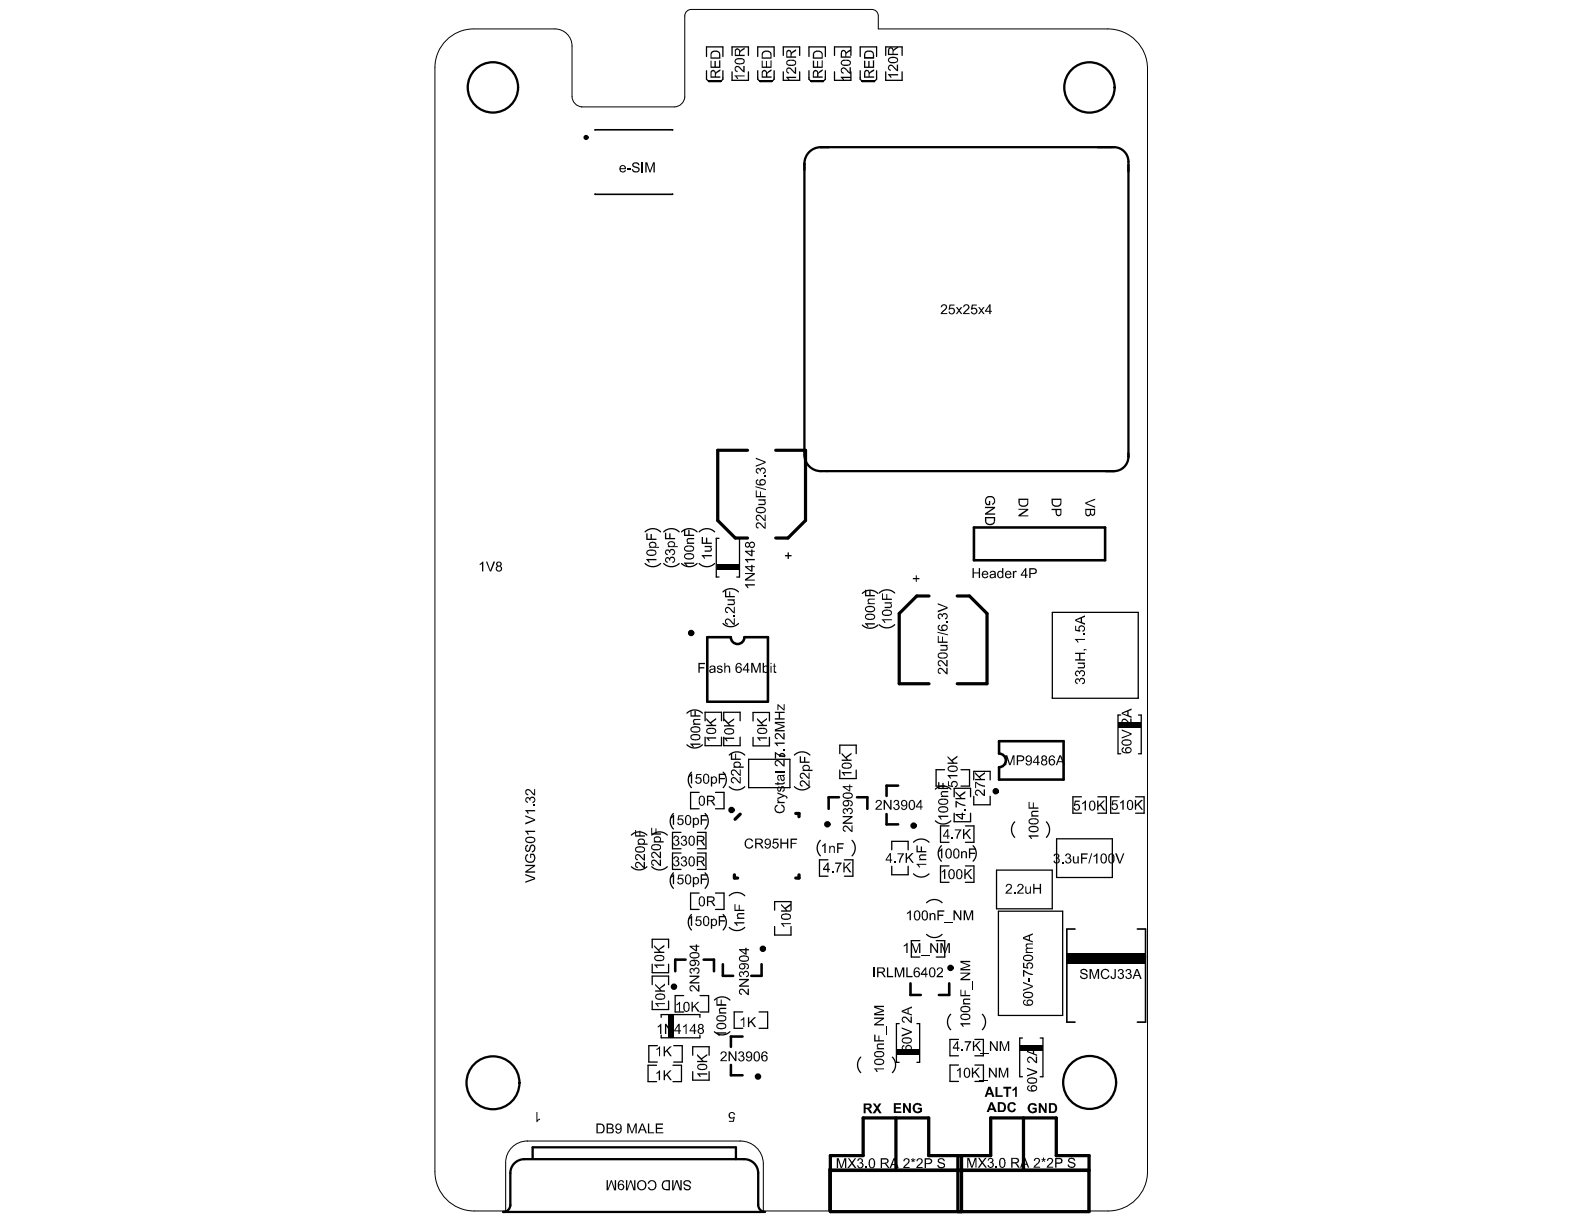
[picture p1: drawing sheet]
<svg xmlns="http://www.w3.org/2000/svg" width="279mm" height="216mm" viewBox="0 0 279 216" stroke-linecap="round" stroke-linejoin="round" font-family="sans-serif">
<path d="M83.5 5.1a6.8 6.8 0 0 0-6.8 6.8v194.8a6.9 6.9 0 0 0 7 6.9h5.5v-8.5a3.8 3.8 0 0 1 3.9-3.8M83.6 5.1h14.3a3 3 0 0 1 3 3v9a1.88 1.88 0 0 0 1.7 1.8M102.6 18.9h16.4a1.88 1.88 0 0 0 1.8-1.8v-14.3a1.14 1.14 0 0 1 1.1-1.1h31.9a1.14 1.14 0 0 1 1.1 1.1v2.3h40.5a7 7 0 0 1 7 7v194.6a6.9 6.9 0 0 1-6.9 6.9h-3.6v-7.4h-45.7v7.4h-11.6v-8.3a4 4 0 0 0-4.1-4M93 201.3h37.6" fill="none" stroke="#000" stroke-width=".18"/>
<g fill="none" stroke="#000" stroke-width=".4">
<path d="M142.5 27a2.89 2.89 0 0 1 2.3-1h51.7a2.55 2.55 0 0 1 2.5 2.5v52.1a2.55 2.55 0 0 1-2.5 2.5h-51.7a2.89 2.89 0 0 1-2.9-2.9v-51.3l.1-.7zM93.9 202.4h35.9v2.1M93.9 202.4v2M134.7 213.8h-46a1.24 1.24 0 0 0 1.3-1.2v-5.6a2.46 2.46 0 0 1 2.4-2.5h38.9a2.46 2.46 0 0 1 2.4 2.4v5.6a1.24 1.24 0 0 0 1.3 1.3"/>
<circle cx="86.9" cy="15.4" r="4.4"/>
<circle cx="192.2" cy="15.4" r="4.4"/>
<circle cx="87" cy="191" r="4.7"/>
<circle cx="192.2" cy="190.9" r="4.7"/>
</g>
<g fill="none" stroke="#000" stroke-width=".23">
<path d="M124.6 12.5v1.5l.4 .4h2.1l.4-.4v-1.5M124.6 10v-1.7h2.9v1.7M124.9 14.3h2.3M129.1 9.8v-1.5h2.9v1.5M129.1 12.7v1.5h2.9v-1.5M133.7 12.5v1.5l.4 .4h2l.4-.4v-1.5M133.7 10v-1.7h2.8v1.7M134 14.3h2.3M138.2 9.8v-1.5h2.9v1.5M138.2 12.7v1.5h2.9v-1.5M142.7 12.5v1.5l.4 .4h2.1l.4-.4v-1.5M142.7 10v-1.7h2.9v1.7"/>
<path d="M143 14.3h2.3M147.2 9.8v-1.5h2.9v1.5M147.2 12.7v1.5h2.9v-1.5M151.7 12.5v1.5l.5 .4h2l.4-.4v-1.5M151.7 10v-1.7h2.9v1.7M152 14.3h2.3M156.2 9.8v-1.5h2.9v1.5M156.2 12.7v1.5h2.9v-1.5M113.8 93.8a1.93 1.93 0 0 1 2.7 0M113.8 99.4a1.93 1.93 0 0 0 2.7 0M117.1 93.8a1.93 1.93 0 0 1 2.7 0M117.1 99.4a1.93 1.93 0 0 0 2.7 0"/>
<path d="M120.2 93.8a1.93 1.93 0 0 1 2.8 0M120.2 99.4a1.93 1.93 0 0 0 2.8 0M123.3 93.8a1.93 1.93 0 0 1 2.8 0M123.3 99.4a1.93 1.93 0 0 0 2.8 0M126.8 95h-.5v6.8h.5M130 95h.4v6.8h-.4M127.5 104.4a1.93 1.93 0 0 1 2.8 0M127.5 110a1.93 1.93 0 0 0 2.8 0M152.1 104.7a1.93 1.93 0 0 1 2.7 0M152.1 110.3a1.93 1.93 0 0 0 2.7 0M155.1 104.6a1.93 1.93 0 0 1 2.7 0M155.1 110.2a1.93 1.93 0 0 0 2.7 0"/>
<path d="M185.6 108h15.2v15.2h-15.2zM121.2 131.4a1.93 1.93 0 0 0 2.7 0M121.2 125.8a1.93 1.93 0 0 1 2.7 0M122 136.2a1.93 1.93 0 0 0 0 2.7M123.3 139.8h-1.5v2.9h1.5M124.4 127.1v-1.5h2.9v1.5M124.4 130v1.5h2.9v-1.5M126.2 139.8h1.5v2.9h-1.5M127.6 136.2a1.93 1.93 0 0 1 0 2.7M127.7 130v1.5h2.9v-1.5M127.7 127.1v-1.5h2.9v1.5M128.6 138.8a1.93 1.93 0 0 0 2.8 0"/>
<path d="M128.6 133.2a1.93 1.93 0 0 1 2.8 0M132.1 133.9h7.2v5h-7.2zM132.8 130.1v1.5h2.9v-1.5M132.8 127.2v-1.5h2.9v1.5M137.6 133.1a.46 .46 0 0 1 .5-.2 .46 .46 0 0 1 .3 .5h-.9zM140.1 138.8a1.93 1.93 0 0 0 2.8 0M140.1 133.2a1.93 1.93 0 0 1 2.8 0M148.1 135.8v1.5h2.9v-1.5M148.1 132.9v-1.5h2.9v1.5M165 139.2a1.93 1.93 0 0 1 2.7 0M166.6 135.8h-1.5v2.9h1.5M169.5 135.8h1.5v2.9h-1.5"/>
<path d="M171.8 137.6v-1.5h2.9v1.5M197.7 126.1h-.5v6.9h.5M200.8 126.1h.5v6.9h-.5M111.4 147.3a1.93 1.93 0 0 1 2.7 0M111.4 152.9a1.93 1.93 0 0 0 2.7 0M115 152.9a1.93 1.93 0 0 0 2.7 0M115 147.3a1.93 1.93 0 0 1 2.7 0M118.8 154a1.93 1.93 0 0 0 0 2.7M118.8 143.5a1.93 1.93 0 0 0 0 2.7M120.1 150.5h-1.5v2.9h1.5M120.1 146.8h-1.5v2.9h1.5M123 150.5h1.5v2.9h-1.5"/>
<path d="M123 146.8h1.5v2.9h-1.5M123.3 157.5h-1.5v2.9h1.5M124.4 154a1.93 1.93 0 0 1 0 2.7M124.4 143.5a1.93 1.93 0 0 1 0 2.7M126.2 157.5h1.5v2.9h-1.5M128.6 158a1.93 1.93 0 0 1 2.8 0M144.7 148.2a1.93 1.93 0 0 0 0 2.8M146 151.7h-1.5v2.9h1.5M148.9 151.7h1.5v2.9h-1.5M150.3 148.2a1.93 1.93 0 0 1 0 2.8M157.3 149.9v-1.5h2.9v1.5M157.3 152.8v1.5h2.9v-1.5"/>
<path d="M161.1 148.6a1.93 1.93 0 0 1 2.8 0M161.1 154.1a1.93 1.93 0 0 0 2.8 0M163.4 159.2a1.93 1.93 0 0 1 2.8 0M165 144.8a1.93 1.93 0 0 0 2.7 0M166.1 149.2a1.93 1.93 0 0 0 0 2.7M167.4 152.7h-1.5v2.9h1.5M167.4 145.7h-1.5v2.9h1.5M168.3 140.5v-1.5h2.9v1.5M168.3 143.4v1.5h2.9v-1.5M170.3 152.7h1.5v2.9h-1.5M170.3 145.7h1.5v2.9h-1.5M171.6 149.2a1.93 1.93 0 0 1 0 2.7"/>
<path d="M171.8 140.5v1.5h2.9v-1.5M175.8 153.5h9.8v6.8h-9.8zM179 145a1.93 1.93 0 0 0 0 2.7M184.6 145a1.93 1.93 0 0 1 0 2.7M186.4 148h9.8v6.8h-9.8zM190.8 140.5h-1.5v2.9h1.5M193.6 140.5h1.6v2.9h-1.6M197.4 140.5h-1.5v2.9h1.5M200.3 140.5h1.5v2.9h-1.5M115 170.1v1.5h2.9v-1.5M115 167.2v-1.5h2.9v1.5M115 173.7v-1.5h2.9v1.5"/>
<path d="M115 176.6v1.5h2.9v-1.5M116.6 179.4v-.4h6.9v.4M120.6 175.6h-1.5v2.9h1.5M122 161.3a1.93 1.93 0 0 0 0 2.7M123.5 175.6h1.5v2.9h-1.5M126 176.4a1.93 1.93 0 0 1 2.7 0M127.6 161.3a1.93 1.93 0 0 1 0 2.7M128.6 163.6a1.93 1.93 0 0 0 2.8 0M131 178.5h-1.5v2.9h1.5M133.9 178.5h1.5v2.9h-1.5M136.6 163.4v1.5h2.9v-1.5M136.6 160.5v-1.5h2.9v1.5"/>
<path d="M162.3 165.9h-1.6v2.9h1.6M163.4 164.8a1.93 1.93 0 0 0 2.8 0M165.1 165.9h1.5v2.9h-1.5M167.7 178.9a1.93 1.93 0 0 0 0 2.7M173.3 178.9a1.93 1.93 0 0 1 0 2.7M176.1 160.7h11.3v18.4h-11.3zM115.8 187.9h-1.5v2.9h1.5M115.9 184.4h-1.5v2.9h1.5M116.6 182.6v.5h6.9v-.5M118.7 187.9h1.5v2.9h-1.5M118.8 184.4h1.5v2.9h-1.5M122.2 186.1v-1.5h2.9v1.5"/>
<path d="M122.2 189v1.5h2.9v-1.5M126 182a1.93 1.93 0 0 0 2.7 0M151.8 186.5a1.93 1.93 0 0 0 0 2.7M157.4 186.5a1.93 1.93 0 0 1 0 2.7M158.6 180.6h-.5v6.8h.5M161.7 180.6h.5v6.8h-.5M169.1 183.3h-1.5v2.9h1.5M169.1 187.9h-1.5v2.9h1.5M172 183.3h1.5v2.9h-1.5M172 187.9h1.5v2.9h-1.5M180.3 183.1h-.4v6.8h.4M183.5 183.1h.5v6.8h-.5"/>
</g>
<g fill="none" stroke="#000" stroke-width=".45">
<path d="M171.8 93h23.1v5.8h-23.1zM135.4 123.8h-10.6v-11.4h4.1a1.2 1.2 0 0 0 1.2 1.2 1.2 1.2 0 0 0 1.2-1.2h4.2v11.4M158.4 138.6h-2v1.8M176.2 130.7h11.4v6.8h-11.4v-2.2a1.2 1.2 0 0 0 1.2-1.2 1.2 1.2 0 0 0-1.2-1.2zM148 140.6h-1.8v2.1M151.2 140.6h1.8v2.1M156.4 143.6v1.8h2M120.9 169.3h-1.8v2M124.1 169.3h1.8v2M127.5 170.1v2h1.8M134.3 170.1v2h-1.8M160.6 173.5v2h1.8"/>
<path d="M167.4 173.5v2h-1.8M128.9 187.8v1.9h2.1M131 182.8h-2.1v1.9"/>
<circle cx="103.4" cy="24.2" r=".23"/>
</g>
<path d="M105 22.9h13.6M105 34.2h13.6M188.2 168.8h13.9M189.6 163.9h-1.4v16.4h1.4M200.6 163.9h1.5v16.4h-1.5" fill="none" stroke="#000" stroke-width=".29"/>
<g fill="none" stroke="#000" stroke-width=".57">
<path d="M131.9 79.4h-5.3v12.4l3.1 3.1h2.2M136.8 79.4h5.3v12.4l-3.1 3.1h-2.2M163.9 105.1h-2.2l-3.1 3.1v12.4h5.3M168.8 105.1h2.2l3.1 3.1v12.4h-5.3M129.5 154.3v.6h.6M130.6 143.6l-.9 .9M140.4 143.5h.5v.6M140.9 154.3v.6h-.5M152.2 197.2h11.6v6.6h10.9v-6.6h11.6v6.6h5.8v9.9h-45.6v-9.9h5.7zM158 197.2v9.3M180.5 197.2v9.3M146.5 206.5h45.6"/>
<path d="M169 203.8v9.9M169.6 203.8v9.9"/>
<circle cx="121.9" cy="111.7" r=".28"/>
<circle cx="175.6" cy="139.6" r=".28"/>
<circle cx="129" cy="142.9" r=".28"/>
<circle cx="145.9" cy="145.4" r=".28"/>
<circle cx="161.2" cy="145.6" r=".28"/>
<circle cx="118.9" cy="174" r=".28"/>
<circle cx="134.6" cy="167.4" r=".28"/>
<circle cx="167.7" cy="170.7" r=".28"/>
<circle cx="133.7" cy="189.9" r=".28"/>
</g>
<g fill="#000">
<path d="M126.4 99.5h4v1.1h-4z" fill-rule="evenodd"/>
<path d="M197.2 127.3h4v1.1h-4z" fill-rule="evenodd"/>
<path d="M188.1 168.2h14v1.9h-14z" fill-rule="evenodd"/>
<path d="M117.8 179h1.1v4h-1.1z" fill-rule="evenodd"/>
<path d="M158.2 185.1h4v1.1h-4z" fill-rule="evenodd"/>
<path d="M179.9 184.3h4v1.1h-4z" fill-rule="evenodd"/>
</g>
<g fill="#000">
<path d="M125.3 10.7h.2v1h.5v-.9h.3v.9h.5v-1.1h.3v1.4h-1.8zM129.6 11.9a.8 .8 0 0 1 1.3 .3l.2 .2v-.8h.2v1.2l-.6-.5a.48 .48 0 0 0-.4-.4 .48 .48 0 0 0-.6 .2l.1 .3 .3 .1v.2a.58 .58 0 0 1-.5-.8zM129.6 13.3h1.7v.2h-1.3l.2 .4h-.2zM134.4 10.7h.1v1h.6v-.9h.2v.9h.6v-1.1h.2v1.4h-1.7zM138.7 12.1a.77 .77 0 0 1 1.2 .3l.3 .3v-.8h.2v1.1l-.5-.2-.2-.3a.61 .61 0 0 0-.8-.3v.4l.3 .2v.2a.59 .59 0 0 1-.5-.9zM138.7 13.5h1.7v.3h-1.4l.3 .4h-.2l-.4-.5zM143.4 10.7h.2v1h.5v-.9h.2v.9h.6v-1.1h.2v1.4h-1.7zM148.4 12.1a.65 .65 0 0 1 1.1 .3l.4 .3v-.8h.2v1.1h-.4l-.3-.4a.53 .53 0 0 0-.4-.4 .53 .53 0 0 0-.5 .1v.4l.3 .1v.2a.61 .61 0 0 1-.4-.9zM148.3 13.5h1.8v.3h-1.4l.2 .3-.2 .1-.4-.5zM152.4 10.7h.2v1h.6v-.9h.2v.9h.6v-1.1h.2v1.4h-1.8zM156.8 11.5a.79 .79 0 0 1 1 .4l.4 .4v-.9h.2v1.2l-.3-.1-.3-.4a.68 .68 0 0 0-.9-.4l-.1 .3 .3 .3v.2a.6 .6 0 0 1-.3-1zM156.6 13.1h1.8v.2h-1.4l.3 .3v.1h-.2z"/>
<path d="M110.6 29.7h.7v.2h-.7zM111.6 28.9a.65 .65 0 0 1 .7-.3 .65 .65 0 0 1 .5 .5h-.3a.41 .41 0 0 0-.4-.3 .41 .41 0 0 0-.4 .3l.5 .3a.55 .55 0 0 1 .5 .2 .55 .55 0 0 1 0 .6l-.2 .2a.74 .74 0 0 1-1-.6h.2a.46 .46 0 0 0 .5 .4 .46 .46 0 0 0 .4-.4l-.3-.2a.63 .63 0 0 1-.7-.7zM113.2 28.6h.2v1.8h-.2zM113.8 28.6h.4l.5 1.5 .5-1.5h.3v1.8h-.2v-1.5l-.6 1.5h-.1l-.5-1.5v1.5h-.3zM166.1 53.8a.58 .58 0 0 1 .9 .1 .58 .58 0 0 1-.3 .9l-.5 .4h.9v.2h-1.2l.1-.3 .3-.3a.54 .54 0 0 0 .5-.4 .54 .54 0 0 0-.2-.6h-.2l-.2 .4h-.3zM167.5 53.7h.9v.2h-.7l-.1 .5a.58 .58 0 0 1 .8 .2 .58 .58 0 0 1-.3 .8 .58 .58 0 0 1-.8-.3l.2-.2a.36 .36 0 0 0 .5 .3 .36 .36 0 0 0 .1-.6 .36 .36 0 0 0-.5 0h-.3zM168.6 54.2h.3l.3 .4 .3-.4h.2l-.4 .6 .4 .6h-.2l-.3-.5-.4 .5h-.2l.5-.6zM170 53.8h.1a.57 .57 0 0 1 .8 .2 .57 .57 0 0 1-.3 .8l-.4 .4h.8v.2h-1.1v-.2l.3-.4a.69 .69 0 0 0 .5-.9h-.5l-.1 .3h-.2zM171.4 53.7h.9v.2h-.7v.5a.59 .59 0 0 1 .8 .3 .59 .59 0 0 1-.4 .8 .59 .59 0 0 1-.7-.5l.2-.1a.38 .38 0 0 0 .6 .3 .38 .38 0 0 0-.1-.7l-.7 .1zM172.5 54.2h.3l.3 .4 .3-.4h.3l-.5 .6 .5 .6h-.2l-.4-.5-.3 .5h-.3l.5-.6zM114 94.1h.2v.9h.5v-.8h.3v.8h.8v.2h-1.8zM114 98.6h1.8v.2h-1.4l.2 .4h-.2l-.4-.4z"/>
<path d="M117.4 98.4l.5-.2 .2 .3a.55 .55 0 0 1 .9-.1 .55 .55 0 0 1-.4 .9v-.2a.35 .35 0 0 0 .3-.4 .35 .35 0 0 0-.4-.3 .35 .35 0 0 0-.3 .5h-.2a.28 .28 0 0 0-.2-.4 .28 .28 0 0 0-.3 .3 .28 .28 0 0 0 .3 .3v.2a.54 .54 0 0 1-.4-.9zM117.4 97l.5-.1 .2 .2a.53 .53 0 0 1 .8-.1 .53 .53 0 0 1 0 .8l-.3 .2v-.3a.36 .36 0 0 0 .3-.4 .36 .36 0 0 0-.5-.3 .36 .36 0 0 0-.2 .6l-.2-.1a.29 .29 0 0 0-.2-.4 .29 .29 0 0 0-.3 .4 .29 .29 0 0 0 .3 .2v.3a.56 .56 0 0 1-.4-1zM117.3 94h.2v.9h.5v-.8h.3v.8h.8v.2h-1.8zM120.6 93.3h.3v1h.5v-.9h.2v.9h.8v.2h-1.8zM121.2 95l.2-.1h1v.2h-.8a.31 .31 0 0 0-.3 .4 .31 .31 0 0 0 .4 .2h.7v.2h-1.2v-.2h.1a.43 .43 0 0 1-.1-.7zM120.6 99.2h1.8v.3h-1.3l.2 .3-.2 .1-.5-.5zM123.8 94.7h.2v1h.5v-.9h.3v.9h.8v.2h-1.8zM123.8 97.9h1.8v.2h-1.4l.2 .4h-.2l-.4-.4zM124.3 96.3h1.3v.2h-.3a.46 .46 0 0 1 .3 .5 .46 .46 0 0 1-.6 .3h-.7v-.2h.7a.32 .32 0 0 0 .4-.3 .32 .32 0 0 0-.5-.3h-.6zM131.4 98.6h1.7v.2h-1.3l.2 .4h-.2l-.2-.3-.2-.1zM133.4 92.3a.71 .71 0 0 1 1.1 .4l.4 .3v-.9h.1v1.2l-.3-.1-.3-.4a.56 .56 0 0 0-.9-.3v.4l.3 .1v.2a.59 .59 0 0 1-.4-.9zM133.4 91a.92 .92 0 0 1 1.3 .5l.2 .2v-.9h.1v1.1l-.4-.1-.2-.4a.62 .62 0 0 0-.9-.3v.4l.3 .2v.2a.59 .59 0 0 1-.4-.9z"/>
<path d="M133.4 82.8a.4 .4 0 0 1 .4-.3 .4 .4 0 0 1 .3 .3 .49 .49 0 0 1 .7-.3 .49 .49 0 0 1 .2 .7l-.2 .4h-.2v-.2a.36 .36 0 0 0 .3-.4 .36 .36 0 0 0-.4-.3 .36 .36 0 0 0-.3 .5h-.1a.29 .29 0 0 0-.3-.4 .29 .29 0 0 0-.3 .2l.3 .6a.5 .5 0 0 1-.5-.3 .5 .5 0 0 1 .1-.5zM133.3 86.5h.2v1h.6v-.8h.1v.8h.8v.2h-1.7zM133.8 88.1h1.2v.2h-.1a.44 .44 0 0 1 .1 .5 .44 .44 0 0 1-.4 .3h-.8v-.2h.7a.31 .31 0 0 0 .4-.3 .31 .31 0 0 0-.4-.3h-.7zM134.8 83.9h.2v.2h-.2zM133.3 80.7l1.7 .7v.3l-1.7 .6v-.2l1.6-.6-1.6-.5zM133.3 85.8l1.8 .5v.2l-1.8-.6zM138.5 97.9h.4v-.5h.3v.5h.4v.2h-.4v.5h-.3v-.5h-.4zM173.7 89.4h1.8v.2l-1.4 1h1.4v.2h-1.8v-.2l1.4-1h-1.4zM173.9 87.8a.88 .88 0 0 1 1.4-.1 .88 .88 0 0 1-.2 1.4l-.1-.3a.61 .61 0 0 0 .3-.8 .61 .61 0 0 0-.9-.3 .74 .74 0 0 0-.3 1.2h.3v-.5h.3v.7h-.7l-.3-.5v-.5zM179.6 89.7h1.8v.3l-1.4 .9h1.4v.2h-1.8v-.3l1.4-.9h-1.4zM191.4 88.6l1.8-.6v.2l-1.6 .6 1.6 .5v.3l-1.8-.7zM84.6 99.5l.5-.4h.2v1.7h-.3v-1.4l-.4 .3z"/>
<path d="M85.7 99.1h.2l.6 1.5 .5-1.5h.3l-.7 1.7h-.2zM123.2 116.9h1.1v.3h-.9v.5h.8v.2h-.8v.8h-.2zM124.6 116.9h.2v1.8h-.2zM126.5 117.6a.56 .56 0 0 1 .9 .1l-.2 .1a.26 .26 0 0 0-.3-.3 .26 .26 0 0 0-.2 .3l.1 .1a.45 .45 0 0 1 .6 .2 .45 .45 0 0 1-.1 .6 .59 .59 0 0 1-.9-.4h.3a.33 .33 0 0 0 .3 .2 .33 .33 0 0 0 .3-.2l-.2-.1a.59 .59 0 0 1-.6-.5zM128 109.2a.81 .81 0 0 1 1.1 .5l.3 .2v-.8h.2v1.1h-.3l-.4-.5a.51 .51 0 0 0-.9-.2l.1 .4 .3 .1v.2a.6 .6 0 0 1-.4-1zM128 107.2a.76 .76 0 0 1 1.1 .4l.3 .3v-.9h.2v1.2l-.3-.1-.4-.4a.54 .54 0 0 0-.9-.3l.1 .4 .3 .2v.1a.57 .57 0 0 1-.5-.3 .57 .57 0 0 1 .1-.6zM127.8 116.9h.1v.7a.48 .48 0 0 1 .6-.2 .48 .48 0 0 1 .3 .5v.8h-.2v-.8a.33 .33 0 0 0-.4-.3 .33 .33 0 0 0-.3 .4v.7h-.1zM127.9 104.1h.2v1h.5v-.8h.2v.8h.8v.3h-1.7zM129.4 108.5h.2v.2h-.2zM128.3 105.7h1.3v.2h-.2a.44 .44 0 0 1 .2 .6 .44 .44 0 0 1-.5 .2h-.8v-.2h.7a.31 .31 0 0 0 .4-.3 .31 .31 0 0 0-.4-.3h-.7zM131.4 103h1.7v.3h-1.3l.2 .4h-.2zM131.4 101.1h1.7v.2l-1.3 .9h1.3v.2h-1.7v-.2l1.4-.9h-1.4z"/>
<path d="M132.5 116.9h.4l.5 1.5 .5-1.5h.3v1.8h-.3v-1.5l-.4 1.5h-.2l-.6-1.5v1.5h-.2zM136.5 117.1l.2-.1v.4h.2v.2h-.2v.8l.2 .1v.2l-.4-.1v-1h-.2v-.2h.2zM152.6 104h.2v1h.5v-.9h.3v.9h.7v.2h-1.7zM153.2 105.6h1.1v.2h-.7a.32 .32 0 0 0-.4 .3 .32 .32 0 0 0 .4 .3h.7v.2h-1.3v-.2h.3a.48 .48 0 0 1-.1-.8zM152.6 109.9h1.7v.3h-1.3l.2 .3-.2 .1zM155.6 104.7h.2v.9h.5v-.8h.2v.8h.8v.2h-1.7zM155.5 109.2h1.8v.2h-1.4l.3 .5h-.2zM156 106.2h1.3v.2h-.2l.1 .1a.43 .43 0 0 1 .1 .5 .43 .43 0 0 1-.4 .3h-.9v-.3h.7a.31 .31 0 0 0 .4-.3 .31 .31 0 0 0-.4-.2h-.7zM161 101.9h.5v-.4h.2v.4h.5v.3h-.5v.4h-.2v-.4h-.5zM165.5 117.9a.9 .9 0 0 1 1.2 .5l.2 .3v-.9h.2v1.1l-.3-.1-.5-.5a.37 .37 0 0 0-.5-.3 .37 .37 0 0 0-.2 .6l.3 .1v.2a.56 .56 0 0 1-.5-.4 .56 .56 0 0 1 .1-.6zM165.5 116.6a.8 .8 0 0 1 1.1 .3l.3 .4v-.9h.2v1.2l-.4-.2-.2-.2a.68 .68 0 0 0-.9-.4v.4l.3 .1v.3a.6 .6 0 0 1-.4-1zM165.5 108.3l.4-.1 .3 .2a.57 .57 0 0 1 .9 0 .57 .57 0 0 1-.4 .9v-.2a.35 .35 0 0 0 .3-.4 .35 .35 0 0 0-.4-.3 .35 .35 0 0 0-.3 .4h-.2a.3 .3 0 0 0-.2-.4 .3 .3 0 0 0-.4 .3 .3 .3 0 0 0 .4 .3l-.1 .2a.56 .56 0 0 1-.3-.9z"/>
<path d="M165.4 112.2h.2v1h.6v-.9h.1v.9h.8v.2h-1.7zM165.9 113.7h1.2v.3h-.1a.44 .44 0 0 1 .1 .5 .44 .44 0 0 1-.4 .3h-.8v-.2h.7a.31 .31 0 0 0 .4-.3 .31 .31 0 0 0-.4-.3h-.7zM166.9 109.6h.2v.2h-.2zM165.4 106.4l1.7 .7v.2l-1.7 .7v-.3l1.6-.5-1.6-.6zM165.4 111.4l1.8 .5v.2l-1.8-.5zM171.5 100.2h.3v.8h.8v-.8h.3v1.7h-.3v-.8h-.8v.8h-.3zM178.7 100.7h.2v.2l.2-.2h.3l-.1 .3h-.4v.9h-.2zM189.8 118.4l.3-.1 .3 .2a.57 .57 0 0 1 1 0 .57 .57 0 0 1-.5 .9v-.3a.36 .36 0 0 0 .3-.4 .36 .36 0 0 0-.4-.3 .36 .36 0 0 0-.3 .5h-.2a.28 .28 0 0 0-.1-.4 .28 .28 0 0 0-.4 .2 .28 .28 0 0 0 .3 .4v.2a.53 .53 0 0 1-.5-.4 .53 .53 0 0 1 .2-.5zM189.6 110.4h.2v.7h.5a.58 .58 0 0 1 .2-.7 .58 .58 0 0 1 .8 .1 .58 .58 0 0 1 0 .8l-.4 .1v-.2a.38 .38 0 0 0 .2-.5 .38 .38 0 0 0-.4-.2 .38 .38 0 0 0-.3 .4l.2 .3-.1 .2-.9-.1zM190.1 116.9h1.3v.2h-.2a.44 .44 0 0 1 .2 .6 .44 .44 0 0 1-.5 .2h-.8v-.2h.7a.31 .31 0 0 0 .4-.3 .31 .31 0 0 0-.4-.3h-.7zM189.6 115.1h1.8v.3h-.8v.9h.8v.2h-1.8v-.2h.7v-.9h-.7zM191.1 114.5h.5l.1 .2-.3-.1v.1h-.3z"/>
<path d="M189.6 112.7h1.8v.2h-1.4l.3 .4h-.2zM191.1 111.8h.3v.2h-.3zM92.7 139.4a.92 .92 0 0 1 1.3 .5l.2 .1v-.8h.2v1.1l-.4-.1-.3-.4a.45 .45 0 0 0-.4-.4 .45 .45 0 0 0-.5 .3l.1 .3 .3 .1v.2a.58 .58 0 0 1-.5-.3 .58 .58 0 0 1 0-.6zM121.8 125.3h.2v.9h.5v-.8h.2v.8h.8v.2h-1.7zM121.5 136.9l.4-.4h.2v1.7h-.2v-1.3l-.4 .2zM122.3 127l.1-.2h1.1v.2h-.7a.32 .32 0 0 0-.4 .3 .32 .32 0 0 0 .4 .3h.7v.3h-1.2v-.3h.1l-.2-.3zM121.7 131.1h1.8v.3h-1.3l.2 .4h-.2l-.5-.5zM122.8 136.5h.9v.2h-.7v.5a.58 .58 0 0 1 .7 .2 .58 .58 0 0 1-.3 .8 .58 .58 0 0 1-.7-.3l-.1-.1 .2-.1a.39 .39 0 0 0 .5 .3 .39 .39 0 0 0 .3-.5 .39 .39 0 0 0-.5-.2l-.3 .2-.1-.1zM124.6 126.6l.7 .8 1-.8v.3l-.9 .7 .3 .3h.6v.2h-1.7v-.2h.8l-.8-.9zM124.6 130.1h1.7v.2h-1.4l.3 .3-.2 .1-.4-.5zM126.8 136.5h1.2v.2h-1v.5h.9v.3h-.9v.7h-.2zM127.7 126.7l.8 .7 1-.7v.3l-.9 .6 .3 .3h.6v.2h-1.8v-.2h.9l-.9-.9z"/>
<path d="M129 137.2a.72 .72 0 0 1 1.1 .4l.4 .3v-.9h.2v1.2l-.4-.1-.3-.4a.54 .54 0 0 0-.9-.2v.2l.3 .3v.2a.62 .62 0 0 1-.4-1zM129 135.8a.91 .91 0 0 1 1.2 .6l.3 .2v-.9h.2v1.2l-.4-.1-.3-.5a.56 .56 0 0 0-.9-.2v.4l.3 .1v.2a.6 .6 0 0 1-.4-1zM128.9 132.8h.2v1h.6v-.9h.1v.9h.9v.2h-1.8zM127.7 130.1h1.8v.2h-1.4l.2 .3v.1h-.2l-.2-.3-.2-.1zM133.5 126.6l.8 .8 1-.8v.3l-.9 .7 .3 .3h.6v.2h-1.8v-.2h.9l-.9-.9zM133.5 130.1h1.8v.2h-1.4l.3 .3-.3 .1zM136.7 134.2a.85 .85 0 0 1 1.2 .5l.3 .2v-.9h.2v1.2h-.2l-.5-.5a.61 .61 0 0 0-.8-.3l-.1 .2 .2 .3 .2 .1-.1 .2a.65 .65 0 0 1-.4-1zM136.7 129.5a.85 .85 0 0 1 1.2 .4l.3 .3v-.9h.2v1.2l-.3-.1-.4-.5a.62 .62 0 0 0-.8-.3 .39 .39 0 0 0-.1 .4 .39 .39 0 0 0 .4 .2l-.1 .2a.57 .57 0 0 1-.5-.3 .57 .57 0 0 1 .1-.6zM136.7 132.7l.9 .5 .8 .1v.3l-1.1-.3-.4-.4v.9h-.2zM137.2 138.8l.3-.1v.2a.29 .29 0 0 0-.3 .3 .29 .29 0 0 0 .3 .3l.1-.1a.51 .51 0 0 1 .1-.6 .51 .51 0 0 1 .6-.1v.2a.53 .53 0 0 1-.3 .8v-.2a.28 .28 0 0 0 .3-.4 .28 .28 0 0 0-.4-.1l-.1 .1a.4 .4 0 0 1-.4 .6 .4 .4 0 0 1-.3-.7zM136.7 138.1h.4v-.2h.2v.2h.9v-.2h.2v.1a.21 .21 0 0 1 0 .3 .21 .21 0 0 1-.3 0l-1 .2v-.1h-.3zM137.1 124.2l1.1 .9v-.9h.2v1.1h-.2l-.9-.8v.8h-.2z"/>
<path d="M136.7 136.1h1.7v.3h-1.7zM138.2 132.1h.2v.3h-.2zM136.6 131h1.8v.2h-1.4l.3 .4h-.2zM136.7 127.3h1.7v.3h-1.4l1.4 .4v.3l-1.5 .5h1.5v.2h-1.7v-.3l1.4-.6-1.4-.5zM136.7 125.5h1.7v.3h-.8v.9h.8v.2h-1.7v-.2h.7v-.9h-.7zM141.2 137.8a.86 .86 0 0 1 1.2 .5l.2 .2v-.9h.2v1.2l-.5-.3a.74 .74 0 0 0-1-.5l-.1 .3 .2 .2 .2 .1v.1a.59 .59 0 0 1-.4-.9zM141.2 136.5a.85 .85 0 0 1 1.2 .4l.2 .3v-.9h.2v1.2l-.7-.6a.54 .54 0 0 0-.7-.3 .32 .32 0 0 0-.2 .4 .32 .32 0 0 0 .4 .2l-.1 .2a.55 .55 0 0 1-.4-.4 .55 .55 0 0 1 .1-.5zM141.1 133.4h.2v.9h.5v-.8h.2v.8h.8v.3h-1.7zM148.5 132.8l.7 .7 1-.7v.3l-.9 .6 .3 .3h.6v.2h-1.7v-.2h.8l-.8-.9zM148.5 136.2h1.7v.2h-1.3l.2 .4h-.2zM165.5 138h.2v1h.5v-.9h.3v.9h.8v.2h-1.8zM166 139.7l.2-.2h1.1v.3h-.8a.31 .31 0 0 0-.4 .3 .31 .31 0 0 0 .5 .2h.7v.3h-1.3v-.2h.2l-.3-.3z"/>
<path d="M167.2 137.8h.2v.7l.4 .1a.6 .6 0 0 1 .4-.8 .6 .6 0 0 1 .8 .3 .6 .6 0 0 1-.5 .8l-.1-.2a.39 .39 0 0 0 .3-.5 .39 .39 0 0 0-.4-.3 .39 .39 0 0 0-.3 .4l.1 .4v.1l-.9-.1zM167.1 133.3l.7 .7 1.1-.7v.3l-.9 .6 .3 .3h.6v.2h-1.8v-.2h.9l-.9-.9zM167.1 136.7h1.8v.2h-1.3l.2 .4h-.2l-.5-.4zM172.1 139.4h.1a.95 .95 0 0 1 1.1 .5l.2 .2v-.9h.2v1.2h-.2l-.5-.4a.53 .53 0 0 0-.8-.4v.5l.3 .1v.2a.62 .62 0 0 1-.4-1zM172 137.9h.2l.4 .4 .6 .2 .5 .1v.2l-.9-.2-.6-.5v.9h-.2zM172 136.2l.7 .7 1-.7v.3l-.8 .6 .2 .3h.6v.2h-1.7v-.2h.9l-.9-.9zM177.3 133.2h.4l.4 1.5 .6-1.5h.2v1.8h-.1v-1.5l-.5 1.5h-.3l-.5-1.5v1.5h-.2zM189.8 119.8l.4-.2 .2 .3a.55 .55 0 0 1 .9-.1 .55 .55 0 0 1-.4 .9v-.2a.36 .36 0 0 0 .3-.5 .36 .36 0 0 0-.5-.2 .36 .36 0 0 0-.2 .5l-.2-.1a.29 .29 0 0 0-.2-.3 .29 .29 0 0 0-.3 .2 .29 .29 0 0 0 .3 .4v.2a.54 .54 0 0 1-.5-.4 .54 .54 0 0 1 .2-.5zM197.9 126.9a.72 .72 0 0 1 1.1 .4l.4 .3v-.8h.2v1.1h-.3l-.3-.4a.71 .71 0 0 0-1-.4v.2l.1 .3h.3l-.1 .3a.57 .57 0 0 1-.5-.4 .57 .57 0 0 1 .1-.6zM197.9 128.7l1.7 .7v.2l-1.7 .7v-.2l1.5-.6-1.5-.6zM92.8 150.8l.3-.2 .1 .3a.63 .63 0 0 0-.2 .9 .63 .63 0 0 0 .9 .1 .72 .72 0 0 0 .1-1.1h-.3v.5h-.2v-.7h.7a.93 .93 0 0 1-.5 1.6 .93 .93 0 0 1-1-1.2zM92.8 149.1l.3-.1 .1 .2a.41 .41 0 0 0-.4 .5 .41 .41 0 0 0 .4 .4l.2-.5a.54 .54 0 0 1 .6-.6 .54 .54 0 0 1 .4 .7 .69 .69 0 0 1-.6 .6v-.2a.47 .47 0 0 0 .4-.4 .47 .47 0 0 0-.4-.5l-.2 .3a.62 .62 0 0 1-.7 .7h-.1a.87 .87 0 0 1 0-1.1z"/>
<path d="M92.7 140.8a.42 .42 0 0 1 .4-.2 .42 .42 0 0 1 .4 .2 .53 .53 0 0 1 .8-.1 .53 .53 0 0 1-.1 .9l-.3 .1v-.3a.35 .35 0 0 0 .4-.4 .35 .35 0 0 0-.5-.2 .35 .35 0 0 0-.2 .4h-.2a.31 .31 0 0 0-.2-.4 .31 .31 0 0 0-.4 .2 .31 .31 0 0 0 .2 .4h.1v.2a.56 .56 0 0 1-.4-.8zM92.7 154.2l1.7 .6v.3l-1.7 .6v-.2l1.5-.6-1.5-.5zM92.7 152.5h1.7v.3l-1.4 .9h1.4v.2h-1.7v-.2l1.3-.9h-1.3zM92.7 146.5h1.7v.3h-1.3l.2 .4h-.2zM92.7 143.8l1.7 .7v.2l-1.7 .7v-.3l1.5-.5-1.5-.6zM92.7 142.9h1.7v.2h-1.3l.2 .4h-.2zM94.2 142h.2v.2h-.2zM112.1 152.2a.75 .75 0 0 1 1.1 .4l.3 .3v-.9h.3v1.2l-.6-.4a1.06 1.06 0 0 0-.9-.5 .36 .36 0 0 0-.1 .4 .36 .36 0 0 0 .3 .2v.2a.62 .62 0 0 1-.4-.9zM112.1 150.8a.79 .79 0 0 1 1.1 .4l.3 .3v-.9h.3v1.2l-.3-.1-.4-.4a.61 .61 0 0 0-.8-.3l-.1 .4 .3 .2v.1a.56 .56 0 0 1-.5-.3 .56 .56 0 0 1 .1-.6zM112 146.4h.2v.9h.6v-.8h.2v.8h.8v.3h-1.8zM115 151.7a.9 .9 0 0 1 1.2 .6l.2 .2v-.9h.2v1.2l-.3-.1-.3-.3a.71 .71 0 0 0-1-.4l.1 .4 .3 .1-.1 .2a.6 .6 0 0 1-.3-1zM115 150.4a.83 .83 0 0 1 1.1 .5l.3 .2v-.9h.2v1.2l-.3-.1-.5-.4a.42 .42 0 0 0-.3-.4 .42 .42 0 0 0-.5 .3l.1 .2 .3 .2-.1 .2a.58 .58 0 0 1-.5-.4 .58 .58 0 0 1 .2-.6z"/>
<path d="M114.9 146h.1v1h.6v-.9h.2v.9h.8v.2h-1.7zM118.3 144.2l.4-.4h.2v1.7h-.2v-1.3l-.4 .2zM118.3 154.6l.4-.4h.2v1.8h-.2v-1.4l-.4 .3zM118.8 147.6a.49 .49 0 0 1 .7-.2 .49 .49 0 0 1 .2 .7l-.2 .1a.53 .53 0 0 1 0 .9 .53 .53 0 0 1-.8-.4h.2a.35 .35 0 0 0 .4 .3 .35 .35 0 0 0 .3-.4 .35 .35 0 0 0-.5-.3v-.2a.3 .3 0 0 0 .5-.2 .3 .3 0 0 0-.3-.3 .3 .3 0 0 0-.3 .3h-.3zM118.8 151.3a.49 .49 0 0 1 .7-.3 .49 .49 0 0 1 .2 .7l-.2 .1a.53 .53 0 0 1 0 1 .53 .53 0 0 1-.8-.5h.2a.35 .35 0 0 0 .4 .3 .35 .35 0 0 0 .3-.4 .35 .35 0 0 0-.5-.2v-.2a.3 .3 0 0 0 .5-.2 .3 .3 0 0 0-.3-.4 .3 .3 0 0 0-.3 .4l-.3-.1zM119.7 143.8h.8v.2h-.7v.4a.58 .58 0 0 1 .8 .3 .58 .58 0 0 1-.3 .8 .58 .58 0 0 1-.8-.3l-.1-.1 .3-.1a.39 .39 0 0 0 .5 .3 .39 .39 0 0 0 .2-.5 .39 .39 0 0 0-.5-.2l-.2 .1h-.2zM119.7 154.3h.8v.2h-.7v.4a.58 .58 0 0 1 .8 .3 .58 .58 0 0 1-.3 .8 .58 .58 0 0 1-.8-.3l-.1-.1 .3-.1a.39 .39 0 0 0 .5 .3 .39 .39 0 0 0 .2-.5 .39 .39 0 0 0-.5-.3l-.2 .2-.2-.1zM120.2 147.5a.49 .49 0 0 1 .7 0 .49 .49 0 0 1 .1 .6l-.1 .1a.53 .53 0 0 1 .2 .8 .53 .53 0 0 1-.9 0l-.1-.3h.2a.36 .36 0 0 0 .4 .3 .36 .36 0 0 0 .3-.5 .36 .36 0 0 0-.5-.2v-.2a.29 .29 0 0 0 .4-.2 .29 .29 0 0 0-.3-.3 .29 .29 0 0 0-.3 .3h-.2zM120.2 151.2a.49 .49 0 0 1 .7-.1 .49 .49 0 0 1 .1 .7h-.1a.53 .53 0 0 1 .2 .8 .53 .53 0 0 1-.9 .1l-.1-.4h.2a.36 .36 0 0 0 .4 .3 .36 .36 0 0 0 .3-.5 .36 .36 0 0 0-.5-.1v-.2a.29 .29 0 0 0 .4-.3 .29 .29 0 0 0-.3-.3 .29 .29 0 0 0-.3 .4l-.2-.1zM123.6 143.8h1.2v.2h-1v.5h.9v.2h-.9v.8h-.2zM123.6 154.2h1.2v.3h-1v.5h.9v.2h-.9v.8h-.2zM129.6 159.5h.1v1h.6v-.9h.2v.9h.8v.2h-1.7z"/>
<path d="M131.5 148.2a.83 .83 0 0 1 1.4 .2h-.3a.59 .59 0 0 0-.8-.2 .59 .59 0 0 0-.2 .9 .54 .54 0 0 0 .6 .4 .54 .54 0 0 0 .5-.4h.2a.81 .81 0 0 1-1.2 .5 .81 .81 0 0 1-.3-1.2zM136.7 142.2l.4-.3 .1 .2a.58 .58 0 0 0-.3 .8 .58 .58 0 0 0 .8 .3 .52 .52 0 0 0 .5-.5 .52 .52 0 0 0-.4-.6v-.2a.81 .81 0 0 1 .6 1 .81 .81 0 0 1-1 .6 .84 .84 0 0 1-.7-1.3zM137.1 141h.3l-.1 .3 .1 .1h1v.3h-1.3v-.3h.2l-.2-.2zM136.4 147.9h.9v.2h-.7l-.1 .5a.57 .57 0 0 1 .8 .3 .57 .57 0 0 1-.4 .8 .57 .57 0 0 1-.7-.5h.2a.38 .38 0 0 0 .6 .2 .38 .38 0 0 0 0-.6l-.3-.1-.4 .1zM137.1 139.8l1.3 .5a.43 .43 0 0 1 .5 .6h-.2v-.3l-.3-.1-1.3 .5v-.3l1.1-.4-1.1-.3zM137.7 147.9h.2v.7h.9v-.7h.2v1.8h-.2v-.9h-.9v.9h-.2zM139.4 147.9h1.2v.2h-.9v.6h.8v.1h-.8v.9h-.3zM145 149.1l.6-.4v1.8h-.2v-1.4l-.3 .3zM146.3 149.2h.1v.2a.44 .44 0 0 1 .6-.2 .44 .44 0 0 1 .3 .5v.8h-.2v-.8a.33 .33 0 0 0-.4-.3 .33 .33 0 0 0-.3 .4v.7h-.1zM146.7 153.6h.3v.3h-.3zM147.3 152.1h1.2l-.6 1-.1 .8h-.3l.2-.7 .1-.4 .4-.4h-.9zM148.8 145.8a.76 .76 0 0 1 1.1 .4l.3 .3v-.9h.2v1.2h-.2l-.4-.4a.62 .62 0 0 0-1-.4v.3l.4 .2v.3a.62 .62 0 0 1-.4-1z"/>
<path d="M148.8 142.7l.4-.2 .2 .3a.51 .51 0 0 1 .6-.3 .51 .51 0 0 1 .4 .6v.2l-.3 .3h-.2v-.2a.34 .34 0 0 0 .3-.4 .34 .34 0 0 0-.4-.3 .34 .34 0 0 0-.2 .5h-.2a.33 .33 0 0 0-.3-.4 .33 .33 0 0 0-.3 .3 .33 .33 0 0 0 .3 .3v.2a.54 .54 0 0 1-.3-.9zM147.7 148.7h1.1v.3h-.9v.5h.8v.2h-.8v.8h-.2zM148.8 152.1h.2v.9l.9-.9h.2l-.7 .7 .8 1.1h-.3l-.6-.9-.3 .2v.7h-.2zM148.6 143.9h1.8v.3l-1.4 .9h1.4v.2h-1.8v-.2l1.4-.9h-1.4zM154.5 141.3a.56 .56 0 0 1 .9-.1 .56 .56 0 0 1-.1 .8l-.6 .7h.9v.1h-1.2l.1-.3 .4-.3a.74 .74 0 0 0 .4-.8 .36 .36 0 0 0-.4-.1 .36 .36 0 0 0-.2 .3h-.3zM155.9 141.1h.2l.9 1.4v-1.4h.3v1.7h-.3l-.9-1.3v1.3h-.2zM157.7 152h.3v.2h-.3zM157.7 141.3a.46 .46 0 0 1 .7-.1 .46 .46 0 0 1 0 .7 .53 .53 0 0 1 .2 .8 .53 .53 0 0 1-.8 .1l-.3-.3v-.1h.3a.35 .35 0 0 0 .4 .3 .35 .35 0 0 0 .3-.5 .35 .35 0 0 0-.5-.2v-.2a.31 .31 0 0 0 .4-.2 .31 .31 0 0 0-.3-.4 .31 .31 0 0 0-.3 .4h-.2zM158.3 150.5h1.2l-.6 .9-.1 .8h-.2v-.6l.6-.9h-.9zM159.7 150.5h.3v.8l.8-.8h.3l-.7 .7 .8 1h-.3l-.6-.9-.3 .3v.6h-.3zM161.7 149.1h.2v1h.5v-.8h.2v.8h.8v.2h-1.7zM162.2 150.9l.2-.2h1v.2h-.8a.3 .3 0 0 0-.3 .4 .3 .3 0 0 0 .4 .2h.7v.2h-1.3v-.1h.2l-.2-.3z"/>
<path d="M161.7 152.4h1.7v.1h-1.3l.2 .4v.1h-.2zM165.6 150.1l.4-.4h.2v1.7h-.2v-1.3l-.4 .2zM166.1 153.7l.5-.4h.1v1.7h-.2v-1.3l-.3 .2zM165.5 143.9h1.8v.2h-1.4l.2 .3v.2h-.2l-.4-.6zM167.8 147.7h.3v.3h-.3zM168.5 141.3l.8 .4 1 .3v.2l-.7-.1-.8-.5v.8h-.3zM168.5 139.6l.7 .7 1.1-.8v.4l-.9 .6 .2 .2h.7v.3h-1.8v-.3h.9l-.9-.8zM168.4 146.3h1.2l-.5 .9-.2 .8h-.2l.1-.6 .5-.9h-.9zM169.5 150.2h.2v.1a.43 .43 0 0 1 .6-.2 .43 .43 0 0 1 .3 .5v.8h-.3v-.8a.31 .31 0 0 0-.3-.3 .31 .31 0 0 0-.3 .5v.6h-.2zM170 142.8h.3v.2h-.3zM169.9 146.2h.2v.9l.9-.9h.3l-.7 .8 .7 1h-.3l-.6-.9-.3 .3v.6h-.2zM170.1 153.3h.2v.9l.9-.9h.3l-.8 .7 .8 1h-.3l-.6-.8-.3 .3v.5h-.2z"/>
<path d="M170.9 149.7h1.2v.2h-1v.5h.9v.2h-.9v.8h-.2zM177.5 156.1a.55 .55 0 0 1 .8-.1 .55 .55 0 0 1 0 .8l-.6 .7h.8v.1h-1.2l.1-.2 .4-.4a.72 .72 0 0 0 .4-.9h-.4l-.2 .1v.2h-.2zM178.9 157.4h.2v.2h-.2zM179.6 156a.56 .56 0 0 1 .9 .1 .56 .56 0 0 1-.3 .8l-.5 .6h.9v.1h-1.2l.1-.3 .3-.3a.68 .68 0 0 0 .4-.9h-.3l-.3 .3h-.2zM181.4 141.4h.2v1h.6v-.8h.2v.8h.8v.3h-1.8zM180.9 156.4h.1v.7a.34 .34 0 0 0 .4 .4 .34 .34 0 0 0 .3-.4v-.7h.1v1.2h-.1v-.1a.44 .44 0 0 1-.6 .1 .44 .44 0 0 1-.2-.4zM182 143.1l1.2-.1v.2h-.8a.3 .3 0 0 0-.3 .4 .3 .3 0 0 0 .4 .2h.7v.2h-1.3v-.2h.2a.53 .53 0 0 1-.1-.7zM181.4 147.3h1.8v.3h-1.4l.3 .4h-.3l-.4-.5zM182.2 155.9h.3v.7h.9v-.7h.2v1.7h-.2v-.8h-.9v.8h-.3zM186 150.6a.49 .49 0 0 1 .7 .1 .49 .49 0 0 1 0 .6h-.1a.53 .53 0 0 1 0 .9 .53 .53 0 0 1-.8-.4h.2a.37 .37 0 0 0 .5 .3 .37 .37 0 0 0 .2-.5l-.2-.2h-.3v-.1a.3 .3 0 0 0 .4-.2 .3 .3 0 0 0-.2-.4 .3 .3 0 0 0-.3 .3h-.3zM187.3 152h.3v.3h-.3zM188 150.6a.47 .47 0 0 1 .7 0 .47 .47 0 0 1 0 .7 .55 .55 0 0 1 0 1 .55 .55 0 0 1-.8-.5h.2a.36 .36 0 0 0 .4 .3 .36 .36 0 0 0 .3-.5 .36 .36 0 0 0-.5-.2v-.1a.29 .29 0 0 0 .4-.3 .29 .29 0 0 0-.3-.3 .29 .29 0 0 0-.3 .3h-.2z"/>
<path d="M189.2 151h.3v.7a.32 .32 0 0 0 .3 .4 .32 .32 0 0 0 .3-.4v-.7h.2v1.3h-.2v-.2a.47 .47 0 0 1-.5 .2 .47 .47 0 0 1-.4-.5zM189.6 141.2h.9v.2h-.7l-.2 .5a.58 .58 0 0 1 .9 .3 .58 .58 0 0 1-.4 .8 .58 .58 0 0 1-.7-.5h.2a.38 .38 0 0 0 .4 .3 .38 .38 0 0 0 .3-.4 .38 .38 0 0 0-.4-.4h-.2l-.1 .2-.2-.1zM190.9 141.6l.5-.4h.2v1.7h-.3v-1.3l-.4 .2zM190.7 150.5h1.1v.3h-.9v.5h.8v.2h-.8v.8h-.2zM192.5 150.5h.2l-.6 1.8h-.1zM192.9 151l.4-.2 .1-.3h.2v1.8h-.3v-1.4l-.3 .3h-.1zM193.5 141.2h.3v.9l.8-.9h.3l-.7 .7 .8 1h-.3l-.7-.8-.2 .3v.5h-.3zM196.2 141.2h.9v.1h-.7l-.1 .5 .2-.1a.61 .61 0 0 1 .7 .6 .55 .55 0 0 1-.5 .6 .55 .55 0 0 1-.6-.5h.1a.36 .36 0 0 0 .6 .2 .36 .36 0 0 0 .1-.6 .36 .36 0 0 0-.6 .1l-.2-.1zM196.7 150.5h.3l.5 1.6 .6-1.6h.2l-.7 1.8h-.2zM197.6 141.5l.6-.4v1.7h-.2v-1.3l-.4 .2zM200.2 141.1h.2v.9l.9-.9h.3l-.7 .7 .7 1h-.3l-.6-.8-.3 .3v.5h-.2zM115.4 166.7l.7 .8 1.1-.8v.3l-.9 .6 .2 .3h.7v.2h-1.8v-.2h.9l-.9-.9z"/>
<path d="M115.6 173.5l.7 .8 1-.8v.3l-.9 .6 .3 .3h.6v.2h-1.7v-.2h.8l-.8-.9zM115.4 170.1h1.8v.3h-1.4l.2 .2v.2h-.2zM115.6 176.9h1.7v.2h-1.3l.2 .4v.1h-.2zM119.3 177.1l.7-.4v1.7h-.2v-1.3l-.4 .2zM121.7 174a.74 .74 0 0 1 1.1 .3l.3 .3v-.8h.3v1.1h-.3l-.5-.5a.42 .42 0 0 0-.4-.3 .42 .42 0 0 0-.4 .2v.2l.4 .2-.1 .2a.66 .66 0 0 1-.4-.9zM121.7 170.9a.4 .4 0 0 1 .4-.2 .4 .4 0 0 1 .3 .3 .52 .52 0 0 1 .8-.3 .52 .52 0 0 1 .2 .8l-.4 .3-.1-.2a.33 .33 0 0 0 .3-.4 .33 .33 0 0 0-.4-.3 .33 .33 0 0 0-.2 .4h-.3a.29 .29 0 0 0-.2-.3 .29 .29 0 0 0-.4 .3 .29 .29 0 0 0 .4 .3l-.1 .1a.5 .5 0 0 1-.3-.8zM121.5 162l.4-.4h.2v1.7h-.2v-1.3l-.4 .2zM122 176.7h.2v.9l.9-.9h.3l-.8 .7 .8 1h-.3l-.6-.8-.3 .3v.5h-.2zM121.6 172.1h1.8v.2l-1.4 .9h1.4v.3h-1.8v-.3l1.4-.9h-1.4zM122.8 161.6h.9v.2h-.7v.5a.58 .58 0 0 1 .7 .2 .58 .58 0 0 1-.3 .8 .58 .58 0 0 1-.7-.3l-.1-.1 .2-.1a.39 .39 0 0 0 .5 .3 .39 .39 0 0 0 .3-.5 .39 .39 0 0 0-.5-.2l-.3 .1h-.1zM126.4 176.2h.1v.9h.6v-.8h.2v.8h.8v.3h-1.7zM126.8 177.9l.3-.1h1v.2h-.7a.3 .3 0 0 0-.4 .3 .3 .3 0 0 0 .4 .3h.7v.2h-1.3v-.2h.2l-.2-.4z"/>
<path d="M126.8 161.6h1.2v.2h-1v.5h.9v.2h-.9v.8h-.2zM130.1 161.2l.1-.2h1.1v.3h-.8a.3 .3 0 0 0-.3 .3 .3 .3 0 0 0 .4 .3h.7v.2h-1.3v-.2h.2a.45 .45 0 0 1-.1-.7zM130.4 174.6a.81 .81 0 0 1 1.2 .4l.3 .2v-.8h.2v1.2l-.4-.2-.4-.4a.5 .5 0 0 0-.7-.3l-.1 .4 .4 .2-.1 .2a.62 .62 0 0 1-.4-.9zM130.4 171.5l.3-.2h.2l.2 .3a.55 .55 0 0 1 1-.1 .55 .55 0 0 1-.5 .9v-.3a.35 .35 0 0 0 .3-.4 .35 .35 0 0 0-.4-.2 .35 .35 0 0 0-.2 .5l-.2-.1a.29 .29 0 0 0-.3-.3 .29 .29 0 0 0-.3 .3 .29 .29 0 0 0 .3 .2v.3a.57 .57 0 0 1-.4-.9zM129.5 162.7h1.8v.2h-1.4l.3 .4h-.2l-.5-.5zM130.4 172.7h1.7v.2l-1.4 .9h1.4v.3h-1.7v-.3l1.3-.9h-1.3zM137.8 159.4l.7 .7 1-.7v.3l-.9 .6 .3 .3h.6v.2h-1.7v-.2h.8l-.8-.9zM137.8 162.8h1.7v.2h-1.4l.3 .5h-.2zM154.1 170.6h.2v1.8h-.2zM154.2 179.5h1.7v.2l-1.4 .9h1.4v.3h-1.7v-.3l1.4-.9h-1.4zM154.2 177.4h1.7v.2h-1.4l1.4 .6v.2l-1.5 .5h1.5v.2h-1.7v-.4l1.5-.4-1.5-.5zM156.4 170.6h.3v1.5h.8v.3h-1.1z"/>
<path d="M159.1 179.5a.74 .74 0 0 1 1.2 .4l.3 .2v-.8h.2v1.2l-.3-.1-.4-.5a.48 .48 0 0 0-.4-.3 .48 .48 0 0 0-.5 .2l.1 .3 .3 .1v.2a.6 .6 0 0 1-.5-.9zM157.8 170.6h.4l.4 1.5 .6-1.5h.3v1.8h-.2v-1.5l-.5 1.5h-.3l-.4-1.5v1.5h-.3zM159.4 166.8l.4-.3 .1-.2h.2v1.8h-.2v-1.4l-.5 .3zM159.9 170.6h.2v1.5h.9v.3h-1.1zM160 161l.7-.4v1.7h-.3v-1.3l-.3 .2h-.1zM160.7 166.4h.3l.5 1.4 .6-1.4h.2v1.7h-.2v-1.5l-.4 1.5h-.3l-.5-1.5v1.5h-.2zM162.5 168.4h1.5v.2h-1.5zM164 161h.1v.3a.46 .46 0 0 1 .6-.2 .46 .46 0 0 1 .3 .5v.7h-.2v-.7a.3 .3 0 0 0-.4-.4 .3 .3 0 0 0-.2 .4v.7h-.2zM164.1 166.4h.2l.9 1.3v-1.3h.3v1.7h-.3l-.9-1.4v1.4h-.2zM165.4 170.8a.56 .56 0 0 1 .9 .1 .56 .56 0 0 1-.3 .8l-.5 .4h.8v.3h-1.1l.1-.4 .3-.2a.71 .71 0 0 0 .4-1l-.5 .1v.3l-.3-.1zM165.4 160.6h1.2v.2h-1v.5h.8v.3h-.8v.7h-.2zM165.9 166.4h.3l.5 1.4 .5-1.4h.4v1.7h-.3v-1.5l-.5 1.5h-.2l-.5-1.5v1.5h-.2z"/>
<path d="M166.6 162.7h1.5v.1h-1.5zM168.2 160.6h.3l.8 1.4v-1.4h.3v1.7h-.3l-.9-1.3v1.3h-.2zM169.4 174.6h.2v.9h.6v-.8h.1v.8h.8v.2h-1.7zM169.9 176.3l.2-.2h1v.3h-.7a.3 .3 0 0 0-.4 .3 .3 .3 0 0 0 .4 .2h.7v.3h-1.2v-.3h.1l-.1-.1zM169.4 171.6h1.7v.2l-1.4 .9h1.4v.2h-1.7v-.2l1.4-1h-1.4zM169.4 169.5h1.7v.2h-1.4l1.4 .5v.2l-1.5 .5h1.5v.3h-1.7v-.4l1.5-.5-1.5-.5zM171.5 173.1h.1v1.4h-.1zM170 160.6h.3l.5 1.5 .5-1.5h.4v1.7h-.3v-1.4l-.5 1.4h-.2l-.5-1.4v1.4h-.2zM180.4 171.1h.3l.7 .5 .8 .2v.2l-.8-.1-.7-.5v.9h-.3zM180.4 169.8h.3v.7l.4 .1a.59 .59 0 0 1 .2-.8 .59 .59 0 0 1 .9 .3 .59 .59 0 0 1-.4 .8l-.1-.2a.39 .39 0 0 0 .2-.6 .39 .39 0 0 0-.6-.1 .39 .39 0 0 0 .1 .6v.3l-1-.2zM181 166.5l1.2-.1v.2h-.8a.3 .3 0 0 0-.3 .4 .3 .3 0 0 0 .4 .2h.7v.1h-.8a.31 .31 0 0 0-.3 .4 .31 .31 0 0 0 .4 .2h.7v.2h-1.3v-.2h.2a.45 .45 0 0 1 0-.7l-.2-.3zM181.4 172.4h.3v.7h-.3z"/>
<path d="M180.4 173.2l1.8 .7v.2l-1.8 .7v-.2l1.6-.6-1.6-.6zM190.6 171.2a.76 .76 0 0 1 1.2 .2l-.2 .1a.46 .46 0 0 0-.4-.4 .46 .46 0 0 0-.5 .3l.2 .2h.2a.85 .85 0 0 1 .8 .6 .71 .71 0 0 1-.7 .5 .71 .71 0 0 1-.7-.6h.2a.51 .51 0 0 0 .5 .4 .51 .51 0 0 0 .5-.4l-.5-.2a.55 .55 0 0 1-.6-.7zM192.2 170.9h.3l.6 1.5 .4-1.5h.4v1.8h-.3v-1.5l-.5 1.5h-.2l-.5-1.5v1.5h-.2zM194.3 171.2h.1a.76 .76 0 0 1 1.3 .2l-.3 .1a.55 .55 0 0 0-.7-.4 .55 .55 0 0 0-.3 .7 .56 .56 0 0 0 .4 .7 .56 .56 0 0 0 .7-.5l.2 .1a.82 .82 0 0 1-1.1 .5 .82 .82 0 0 1-.4-1.1zM196.6 170.9h.2v1.2a.48 .48 0 0 1-.4 .6 .48 .48 0 0 1-.5-.5l.2-.1a.27 .27 0 0 0 .2 .4 .27 .27 0 0 0 .3-.4zM197.2 171.1h.1a.48 .48 0 0 1 .7-.1 .48 .48 0 0 1 0 .7 .53 .53 0 0 1 0 .9 .53 .53 0 0 1-.8-.3l.1-.1a.33 .33 0 0 0 .4 .3 .33 .33 0 0 0 .3-.4 .33 .33 0 0 0-.4-.2v-.3a.3 .3 0 0 0 .4-.2 .3 .3 0 0 0-.3-.3 .3 .3 0 0 0-.3 .3l-.2-.1zM198.6 171.1a.48 .48 0 0 1 .7-.1 .48 .48 0 0 1 0 .7 .51 .51 0 0 1 .3 .7 .51 .51 0 0 1-.7 .3l-.3-.3-.1-.2h.2a.33 .33 0 0 0 .4 .3 .33 .33 0 0 0 .3-.5 .33 .33 0 0 0-.5-.1l.1-.3a.29 .29 0 0 0 .3-.2 .29 .29 0 0 0-.3-.4 .29 .29 0 0 0-.3 .4l-.2-.1zM94.6 196.1h.2v1.4l.5-.2v.2l-.6 .4h-.1zM110.6 198.2h.4l.5 1.5 .5-1.5h.3v1.7h-.2v-1.4l-.5 1.4h-.2l-.5-1.4v1.4h-.3zM114.3 198.2h.2v1.5h.9v.2h-1.1zM115.8 185l.6-.4v1.7h-.1v-1.3l-.5 .2zM115.8 189.2l.6-.4v1.7h-.2v-1.3l-.4 .2z"/>
<path d="M116 181.1l.5-.5h.2v1.8h-.3v-1.4l-.3 .2h-.1zM115.7 198.2h1.2v.2h-1v.5h1v.2h-1v.6h1.1v.2h-1.3zM117.1 184.6h.2v.8l.9-.8h.3l-.7 .7 .7 1h-.3l-.6-.9-.3 .3v.6h-.2zM117.1 188.8h.2v.9l.9-.9h.2l-.6 .7 .7 1h-.3l-.6-.8-.3 .3v.5h-.2zM117.3 180.6h.2l.9 1.4v-1.4h.3v1.8h-.3l-.9-1.4v1.4h-.2zM120.5 181l.6-.4v1.8h-.2v-1.4l-.4 .2zM123 185.9l.7 .8 1.1-.8v.3l-1 .6 .3 .3h.7v.3h-1.8v-.3h.8l-.8-.8zM123 189.3h1.8v.3h-1.4l.2 .2v.2h-.2zM127.2 185.6a.57 .57 0 0 1 .9 0 .57 .57 0 0 1-.2 .9l-.5 .5h.8v.2h-1.2l.5-.7a.63 .63 0 0 0 .4-.8 .38 .38 0 0 0-.6 .3h-.2zM126.3 182.1h1.8v.2h-1.4l.3 .4h-.2l-.5-.4zM128.6 196.3a.6 .6 0 0 1 .6-.2 .6 .6 0 0 1 .5 .5l-.3 .1a.38 .38 0 0 0-.4-.3 .38 .38 0 0 0-.3 .5 .38 .38 0 0 0 .5 .2l.2-.1h.2l-.2 .9h-.8v-.2h.7l.1-.5-.2 .1a.58 .58 0 0 1-.7-.8zM128.5 185.4h.2l1 1.4v-1.4h.2v1.8h-.2l-1-1.4v1.4h-.2z"/>
<path d="M130.4 185.5a.48 .48 0 0 1 .7 .1 .48 .48 0 0 1-.1 .7 .53 .53 0 0 1 .1 .8 .53 .53 0 0 1-.9-.2v-.2h.2a.36 .36 0 0 0 .5 .3 .36 .36 0 0 0 .2-.5 .36 .36 0 0 0-.5-.1l.1-.2a.31 .31 0 0 0 .3-.3 .31 .31 0 0 0-.2-.3 .31 .31 0 0 0-.4 .3h-.2zM130.7 179.8l.6-.4v1.8h-.2v-1.4l-.4 .3zM131.9 179.4h.3v.9l.8-.9h.4l-.8 .7 .8 1.1h-.3l-.7-.9-.2 .3v.6h-.3zM154.2 182.5h.2v1h.5v-.8h.2v.8h.8v.2h-1.7zM154.8 184.1h1.1v.2h-.7a.3 .3 0 0 0-.4 .3 .3 .3 0 0 0 .4 .3h.7v.2h-1.2v-.2h.1a.62 .62 0 0 1 0-.8zM154 194.6h.4l.3 .6 .4-.6h.4l-.6 .8 .6 1h-.4l-.4-.6-.3 .6h-.5l.6-1zM154.2 188.5h1.7v.1h-1.3l.2 .4-.2 .1zM156.3 181h.1v1.4h-.1zM157.7 194.6h1.2v.3h-.9v.4h.9v.3h-.9v.4h1v.3h-1.3zM159.3 194.6h.3l.7 1.1v-1.1h.4v1.7h-.4l-.7-1.1v1.1h-.3zM159.1 181.2l1.7 .7v.2l-1.7 .7v-.2l1.5-.6-1.5-.5zM161.1 194.9l.1-.1a.9 .9 0 0 1 1.4 .2l-.4 .1a.51 .51 0 0 0-.6-.1 .51 .51 0 0 0-.2 .6 .57 .57 0 0 0 .9 .3v-.2h-.4v-.3h.7v.7l-.2 .1a.93 .93 0 0 1-1.1-.1 .93 .93 0 0 1-.2-1.1z"/>
<path d="M168.8 188.7l.5-.4h.2v1.8h-.3v-1.4l-.3 .3zM169.6 185.2h.3v.2h-.3zM169.4 180.5h1.7v.2h-1.4l.3 .4h-.2l-.4-.5zM170.2 183.7h1.1l-.5 .9-.2 .8h-.2v-.4l.3-.8 .3-.3h-.8zM171.4 188.3h.3v.9l.8-.9h.3l-.7 .7 .8 1.1h-.3l-.7-.9-.2 .3v.6h-.3zM171.6 183.7h.2v.8l.9-.8h.3l-.7 .6 .7 1.1h-.2l-.7-.9-.3 .3v.6h-.2zM172.8 190.4h1.5v.2h-1.5zM173 185.7h1.4v.1h-1.4zM174.4 188.3h.3l.9 1.4v-1.4h.2v1.8h-.2l-.9-1.4v1.4h-.3zM175.6 191.7h.3v1.5h1v.3h-1.3zM174.6 183.7h.2l1 1.3v-1.3h.2v1.7h-.3l-.9-1.4v1.4h-.2zM176.2 188.3h.3l.5 1.5 .6-1.5h.2v1.8h-.2v-1.5l-.5 1.5h-.2l-.5-1.5v1.5h-.2z"/>
<path d="M176.3 183.7h.4l.5 1.5 .5-1.5h.3v1.7h-.2v-1.5l-.5 1.5h-.2l-.5-1.5v1.5h-.3zM177 191.7h1.4v.3h-.6v1.5h-.3v-1.5h-.5zM177.9 194.6l.5-.2a.64 .64 0 0 1 .8 .5l-.4 .1a.39 .39 0 0 0-.5-.3 .39 .39 0 0 0-.2 .5v.1a.42 .42 0 0 0 .3 .6 .42 .42 0 0 0 .5-.4l.3 .1a.82 .82 0 0 1-1.1 .5 .82 .82 0 0 1-.4-1.1zM178.7 192.1l.4-.4h.3v1.8h-.3v-1.3l-.5 .2zM181.3 186.5a.83 .83 0 0 1 1.2 .6l.2 .1v-.8h.2v1.1h-.2l-.5-.5a.71 .71 0 0 0-.8-.3l-.1 .3 .4 .3v.2a.62 .62 0 0 1-.4-1zM181.4 194.9a.83 .83 0 0 1 1.5 .1l-.4 .1a.52 .52 0 0 0-.7-.1 .52 .52 0 0 0-.1 .7 .49 .49 0 0 0 .3 .4 .49 .49 0 0 0 .5-.2v-.2h-.4v-.3h.8v.7l-.2 .1a.94 .94 0 0 1-1.2-.1 .94 .94 0 0 1-.1-1.2zM181.1 188.3l1.8 .7v.3l-1.8 .6v-.2l1.6-.6-1.6-.5zM183.2 194.6h.4l.7 1.1v-1.1h.3v1.7h-.3l-.7-1.1v1.1h-.4zM107 208.2h.2v1.5l.5-1.5h.2l.5 1.5v-1.5h.3v1.8h-.4l-.4-1.5-.6 1.5h-.3zM110.4 208.2h.2v1.5l.6-1.5h.1l.6 1.5v-1.5h.2v1.8h-.4l-.5-1.5-.5 1.5h-.3zM114.5 208.3a.88 .88 0 0 1 1.2 .3 .88 .88 0 0 1-.3 1.2l-.2 .1a.68 .68 0 0 1-.9-.5h.2a.56 .56 0 0 0 .7 .3 .56 .56 0 0 0 .4-.7 .56 .56 0 0 0-.5-.6 .56 .56 0 0 0-.6 .4l-.3-.1zM118.6 208.2h.2v1.5l.5-1.5h.2l.5 1.5v-1.5h.2v1.8h-.3l-.5-1.5-.5 1.5h-.3z"/>
<path d="M120.6 208.3l.2-.1a.77 .77 0 0 1 1.1 .5h-.2a.46 .46 0 0 0-.5-.4 .46 .46 0 0 0-.4 .5l.3 .2a.54 .54 0 0 1 .6 .2 .54 .54 0 0 1 0 .6l-.4 .2a.62 .62 0 0 1-.7-.6h.2a.41 .41 0 0 0 .4 .4 .41 .41 0 0 0 .4-.4l-.3-.2a.57 .57 0 0 1-.6-.2 .57 .57 0 0 1-.1-.7zM147.6 204.3h.3l.6 1.5 .4-1.5h.4v1.7h-.3v-1.4l-.5 1.4h-.2l-.5-1.4v1.4h-.2zM149.6 204.3h.2l.5 .7 .5-.7h.2l-.6 .9 .7 .8h-.3l-.5-.7-.6 .7h-.3l.7-.8zM151.4 204.4a.5 .5 0 0 1 .7 0 .5 .5 0 0 1 0 .6l-.1 .1a.53 .53 0 0 1 .1 .9 .53 .53 0 0 1-.9-.3v-.1h.2a.36 .36 0 0 0 .5 .3 .36 .36 0 0 0 .2-.5 .36 .36 0 0 0-.5-.2v-.2a.31 .31 0 0 0 .4-.2 .31 .31 0 0 0-.3-.4 .31 .31 0 0 0-.3 .4h-.2zM152.7 205.8h.2v.2h-.2zM159.5 204.5a.54 .54 0 0 1 .7-.1 .54 .54 0 0 1 .1 .7l-.7 .8h.8v.1h-1.1l.5-.7a.45 .45 0 0 0 .4-.4 .45 .45 0 0 0-.3-.4l-.3 .1v.2h-.3zM160.7 204.5l.3 .1v-.3h.1v.3l.3-.1 .1 .1-.4 .1 .3 .2-.2 .1-.1-.2-.2 .2-.1-.1 .2-.2-.3-.1zM161.8 204.5a.57 .57 0 0 1 .9 0 .57 .57 0 0 1-.4 .9l-.4 .5h.9v.1h-1.2l.2-.4 .4-.3a.41 .41 0 0 0 .3-.4 .41 .41 0 0 0-.3-.4l-.3 .1v.2h-.2zM165.4 204.5a.76 .76 0 0 1 1.3 .3h-.2a.41 .41 0 0 0-.5-.3 .41 .41 0 0 0-.4 .4l.4 .1a.54 .54 0 0 1 .7 .6 .54 .54 0 0 1-.8 .5l-.4-.2-.2-.4h.2a.52 .52 0 0 0 .5 .4 .52 .52 0 0 0 .5-.4l-.3-.2a.63 .63 0 0 1-.8-.8zM170.6 204.2h.4l.4 1.5 .5-1.5h.3v1.8h-.1v-1.5l-.6 1.5h-.2l-.5-1.5v1.5h-.2zM172.5 204.2h.3l.5 .7 .4-.7h.3l-.6 .8 .7 1h-.3l-.5-.7-.5 .7h-.3l.6-.9zM174.4 204.4a.47 .47 0 0 1 .6-.1 .47 .47 0 0 1 .1 .7h-.1a.54 .54 0 0 1 0 .9 .54 .54 0 0 1-.8-.4h.2a.37 .37 0 0 0 .4 .4 .37 .37 0 0 0 .3-.5 .37 .37 0 0 0-.5-.2v-.2a.31 .31 0 0 0 .4-.4 .31 .31 0 0 0-.5-.1l-.1 .2h-.2z"/>
<path d="M175.6 205.7h.3v.3h-.3zM182.4 204.5a.55 .55 0 0 1 .9-.1 .55 .55 0 0 1-.2 .9l-.5 .5h.9v.2h-1.2l.1-.4 .2-.1a.89 .89 0 0 0 .6-1l-.4-.1-.2 .4h-.2zM183.7 204.4l.3 .1v-.3h.2l-.1 .3 .3-.1v.2h-.2l.2 .3h-.2l-.2-.2-.1 .2h-.2l.3-.3h-.3zM184.7 204.5a.55 .55 0 0 1 .9-.1 .55 .55 0 0 1-.2 .9l-.5 .5h.9v.2h-1.2l.1-.4 .3-.2a.83 .83 0 0 0 .5-.9l-.4-.1-.3 .4h-.1zM188.5 204.4a.74 .74 0 0 1 1.1 .3l-.2 .1a.41 .41 0 0 0-.4-.4 .41 .41 0 0 0-.4 .4l.5 .2a.54 .54 0 0 1 .6 .5 .54 .54 0 0 1-.7 .5 .71 .71 0 0 1-.7-.5l.2-.1a.47 .47 0 0 0 .5 .4 .47 .47 0 0 0 .5-.4l-.4-.2a.62 .62 0 0 1-.7-.6z"/>
<path d="M125.6 12.7l-.1 .8h.6l-.1-.8-.2-.1zM125.4 12.5a.49 .49 0 0 1 .6-.2 .49 .49 0 0 1 .3 .5l.8-.6v.3l-.6 .3-.2 .3v.4h.8v.2h-1.8z"/>
<path d="M125.7 9.3l-.2 .2v.6h1.3v-.4a.67 .67 0 0 0-1-.5zM125.4 9.1l.5-.2h.5a.7 .7 0 0 1 .7 .8v.7h-1.8v-1z"/>
<path d="M129.8 10.6a.35 .35 0 0 0 .4 .5 .56 .56 0 0 0 .6 .1 .56 .56 0 0 0 .3-.6l-.2-.1h-.8zM129.6 10.5l.5-.3h.4a.65 .65 0 0 1 .7 .2 .65 .65 0 0 1 .1 .7l-.2 .2h-.4a.79 .79 0 0 1-1.1-.5z"/>
<path d="M129.8 8.9v.8h.6v-.6a.3 .3 0 0 0-.2-.3 .3 .3 0 0 0-.4 .1zM129.7 8.7a.5 .5 0 0 1 .5-.1 .5 .5 0 0 1 .3 .4l.8-.6v.3l-.5 .3-.3 .3v.4h.8v.2h-1.7z"/>
<path d="M134.6 12.6l-.1 .9h.6v-.8l-.2-.1zM134.4 12.6a.48 .48 0 0 1 .5-.2 .48 .48 0 0 1 .4 .4l.8-.6v.3l-.8 .5v.5h.8v.2h-1.7z"/>
<path d="M134.6 9.4l-.1 .7h1.4v-.4a.71 .71 0 0 0-.5-.6 .71 .71 0 0 0-.8 .3zM134.4 9.3l.1-.1a.89 .89 0 0 1 1-.3 .89 .89 0 0 1 .6 .8v.7h-1.7z"/>
<path d="M138.9 10.9a.4 .4 0 0 0 .1 .5 .4 .4 0 0 0 .5 0h.1a.4 .4 0 0 0 .5-.1 .4 .4 0 0 0 0-.5l-.7-.1zM138.8 10.7l.7-.2a.61 .61 0 0 1 .8 .2 .61 .61 0 0 1-.2 .9h-.4a.7 .7 0 0 1-.8-.1 .7 .7 0 0 1-.2-.7z"/>
<path d="M138.9 9.1v.9h.5v-.9l-.2-.1zM138.8 8.9a.5 .5 0 0 1 .5 0 .5 .5 0 0 1 .3 .4l.3-.3 .5-.3v.3l-.6 .3-.2 .4v.3h.8v.2h-1.7v-1.1z"/>
<path d="M143.7 12.6l-.2 .9h.6v-.8l-.2-.1zM143.5 12.5a.51 .51 0 0 1 .5-.1 .51 .51 0 0 1 .4 .4l.1-.2 .6-.4v.3l-.7 .6v.4h.7v.2h-1.7v-1z"/>
<path d="M143.6 9.4v.7h1.3v-.4a.73 .73 0 0 0-.5-.6 .73 .73 0 0 0-.8 .3zM143.5 9.2l.5-.3 .6 .1a.7 .7 0 0 1 .5 .7v.7h-1.7z"/>
<path d="M148.5 10.9a.42 .42 0 0 0 .1 .4 .42 .42 0 0 0 .5 .1 .52 .52 0 0 0 .8-.4l-.1-.2-.5-.1zM148.4 10.8a1.24 1.24 0 0 1 1.3-.2 .56 .56 0 0 1 .3 .7 .56 .56 0 0 1-.7 .3h-.1a.63 .63 0 0 1-.7-.1 .63 .63 0 0 1-.1-.7z"/>
<path d="M148.5 9.2v.8h.6v-.6a.32 .32 0 0 0-.2-.3 .32 .32 0 0 0-.4 .1zM148.4 9a.5 .5 0 0 1 .6-.2 .5 .5 0 0 1 .3 .5l.2-.3 .6-.3v.3l-.8 .5v.5h.8v.2h-1.8z"/>
<path d="M152.7 12.7l-.1 .8h.6v-.5a.3 .3 0 0 0-.1-.4 .3 .3 0 0 0-.4 .1zM152.5 12.6a.5 .5 0 0 1 .5-.3 .5 .5 0 0 1 .4 .5l.2-.3 .6-.3v.3l-.8 .6v.4h.8v.2h-1.8z"/>
<path d="M152.7 9.3l-.1 .8h1.4v-.4a.62 .62 0 0 0-1-.6zM152.6 9.1l.3-.2h.8l.1 .1a.66 .66 0 0 1 .4 .7v.7h-1.8v-.9z"/>
<path d="M156.9 10.4a.45 .45 0 0 0 .1 .5 .45 .45 0 0 0 .5 0h.1a.37 .37 0 0 0 .5 0 .37 .37 0 0 0 0-.5l-.3-.2zM156.8 10.2l.7-.2a.63 .63 0 0 1 .8 .2 .63 .63 0 0 1-.1 .8l-.4 .2a.75 .75 0 0 1-1.1-.8z"/>
<path d="M156.9 8.6v.9h.5v-.5a.35 .35 0 0 0-.1-.4 .35 .35 0 0 0-.4 0zM156.7 8.6a.49 .49 0 0 1 .5-.3 .49 .49 0 0 1 .4 .5l.8-.6v.2l-.8 .7v.4h.8v.2h-1.8z"/>
<path d="M109.5 29.4v.3h.7a.35 .35 0 0 0-.2-.4 .35 .35 0 0 0-.5 .1zM109.4 29.3a.59 .59 0 0 1 .7-.1 .59 .59 0 0 1 .3 .6h-.9a.36 .36 0 0 0 .3 .4 .36 .36 0 0 0 .4-.2h.2a.64 .64 0 0 1-.9 .3 .64 .64 0 0 1-.1-1z"/>
<path d="M174.5 54l-.5 .8h.5zM174.6 53.7h.1v1.1h.3v.2h-.3v.4h-.2v-.4h-.8v-.2z"/>
<path d="M87.7 99.5a.3 .3 0 0 0 .6 0 .3 .3 0 0 0-.6 0zM87.6 100.3a.4 .4 0 0 0 .8 0 .4 .4 0 0 0-.8 0zM87.6 99.2a.48 .48 0 0 1 .7-.1 .48 .48 0 0 1 0 .8 .55 .55 0 0 1 .1 .8 .55 .55 0 0 1-.9-.1 .55 .55 0 0 1 .2-.8l-.2-.2z"/>
<path d="M114.2 97.3a.53 .53 0 0 0 .3 .5 .53 .53 0 0 0 .5 0 .38 .38 0 0 0 .5-.1 .38 .38 0 0 0-.1-.5l-.9-.1zM114.1 97.2l.1-.2 .7-.1a.63 .63 0 0 1 .7 .2 .63 .63 0 0 1 0 .8l-.7 .2a.67 .67 0 0 1-.8-.8z"/>
<path d="M114.5 95.8h.1a.64 .64 0 0 1 .8-.2 .64 .64 0 0 1 .3 .7l-.1 .2h.7v.1h-1.8v-.1h.1l-.1-.3zM114.7 95.9a.47 .47 0 0 0 .4 .6 .47 .47 0 0 0 .5-.4 .6 .6 0 0 0-.9-.2z"/>
<path d="M117.9 95.6h.1a.61 .61 0 0 1 .8-.1 .61 .61 0 0 1 .2 .8h.5v.2h-1.7v-.2h.1l-.1-.2zM118 95.8a.47 .47 0 0 0 .3 .6 .47 .47 0 0 0 .6-.2 .48 .48 0 0 0-.3-.5 .48 .48 0 0 0-.6 .1z"/>
<path d="M120.9 98a.53 .53 0 0 0 .2 .5 .53 .53 0 0 0 .6 0 .38 .38 0 0 0 .5-.2 .38 .38 0 0 0-.1-.5h-.9zM120.8 97.8l.4-.2h.4a.63 .63 0 0 1 .7 .2 .63 .63 0 0 1 0 .7l-.7 .2a.67 .67 0 0 1-.9-.7z"/>
<path d="M120.9 96.6a.42 .42 0 0 0 .1 .4 .42 .42 0 0 0 .5 .1 .52 .52 0 0 0 .8-.4l-.3-.2-.3-.1zM120.8 96.5l.3-.3h.4a.73 .73 0 0 1 .9 .6 .84 .84 0 0 1-1.1 .5 .54 .54 0 0 1-.6-.2 .54 .54 0 0 1 .1-.6z"/>
<path d="M131.6 96.1a.26 .26 0 0 0 .5 0 .26 .26 0 0 0-.5 0zM132.3 96.1a.38 .38 0 0 0 .7 0 .38 .38 0 0 0-.7 0zM131.5 95.7l.4-.1 .3 .3a.53 .53 0 0 1 .9-.1 .53 .53 0 0 1-.3 .8h-.4l-.2-.3a.48 .48 0 0 1-.7 .1 .48 .48 0 0 1 0-.7z"/>
<path d="M131.8 97.3l.7 .6v-.6zM131.4 97.1h1.1v-.2h.2v.2h.4v.2h-.4v.8h-.2l-1.1-.8z"/>
<path d="M133.4 84.7l.2-.2 .2 .2a.37 .37 0 0 0-.3 .5 .37 .37 0 0 0 .5 .2h.1a.59 .59 0 0 1 .2-.9 .59 .59 0 0 1 .8 .5 .59 .59 0 0 1-.7 .6h-.3a.67 .67 0 0 1-.7-.9zM134.2 84.8a.38 .38 0 0 0 .1 .5 .38 .38 0 0 0 .5 0 .38 .38 0 0 0 0-.5l-.4-.1z"/>
<path d="M133.6 89.7a.33 .33 0 0 0-.1 .4 .33 .33 0 0 0 .4 .2h.2a.77 .77 0 0 0 .8-.4 .84 .84 0 0 0-1.1-.3zM133.4 89.6l.4-.2h.4a.66 .66 0 0 1 .8 .8 1.09 1.09 0 0 1-1.7-.1z"/>
<path d="M174 91.4v.4a.67 .67 0 0 0 .6 .6 .67 .67 0 0 0 .7-.6v-.4zM173.7 91.2h1.8v.7a.83 .83 0 0 1-1.4 .6l-.3-.3z"/>
<path d="M179.9 88.2v.4a.67 .67 0 0 0 1 .5l.3-.3v-.6zM179.6 88h1.8v.6a.83 .83 0 0 1-.5 .8 .83 .83 0 0 1-.9-.1l-.3-.3z"/>
<path d="M185.7 88.2v.4a.69 .69 0 0 0 .6 .6 .69 .69 0 0 0 .7-.4v-.6zM185.5 88h1.7v.6a.85 .85 0 0 1-1.3 .7l-.4-.3z"/>
<path d="M186.4 90v.4a.33 .33 0 0 0 .3 .4 .33 .33 0 0 0 .3-.4v-.4zM185.5 89.7h1.7v.7a.54 .54 0 0 1-.5 .7 .54 .54 0 0 1-.5-.7v-.4h-.7z"/>
<path d="M192.4 90v.4a.3 .3 0 0 0 .3 .4 .3 .3 0 0 0 .3-.4v-.4zM191.6 90v.5a.32 .32 0 0 0 .4 .3 .32 .32 0 0 0 .2-.4v-.4zM191.4 89.7h1.8v.7a.43 .43 0 0 1-.3 .6 .43 .43 0 0 1-.5-.3 .49 .49 0 0 1-.6 .4 .49 .49 0 0 1-.4-.7z"/>
<path d="M125.3 118.3a.35 .35 0 0 0 .5 .2 .35 .35 0 0 0 .2-.5zM125.2 117.6a.55 .55 0 0 1 .6-.2 .55 .55 0 0 1 .4 .4l.1 .9-.3-.2a.44 .44 0 0 1-.7 .2 .44 .44 0 0 1-.1-.6l.4-.1a.23 .23 0 0 0 .4-.2 .23 .23 0 0 0-.4-.2h-.2l-.1 .2h-.2z"/>
<path d="M129.8 117.2a.54 .54 0 0 1 .6-.3 .54 .54 0 0 1 .4 .5h-.1a.38 .38 0 0 0-.6-.3 .38 .38 0 0 0-.1 .6l-.1 .1a.55 .55 0 0 1 .8-.1 .55 .55 0 0 1 0 .8 .63 .63 0 0 1-.8 .1 .63 .63 0 0 1-.2-.8zM129.9 118.1a.4 .4 0 0 0 .8 0 .4 .4 0 0 0-.8 0z"/>
<path d="M131.8 100l.7 .6v-.6zM131.4 99.9h1.1v-.3h.2v.3h.4v.1h-.4v.8h-.2l-1.1-.8z"/>
<path d="M131.8 117.3l-.6 .8h.6zM131.8 116.9h.2v1.2h.2v.2h-.2v.4h-.2v-.4h-.8v-.2z"/>
<path d="M134.9 117.6l-.1 .1a.44 .44 0 0 0 0 .6 .44 .44 0 0 0 .5 .1v-.1a.43 .43 0 0 0 .1-.5 .43 .43 0 0 0-.5-.2zM134.5 116.9h.3v.7a.56 .56 0 0 1 .7 0 .56 .56 0 0 1 .1 .7 .45 .45 0 0 1-.4 .4 .45 .45 0 0 1-.4-.2v.2h-.3z"/>
<path d="M135.9 116.9h.2v.3h-.2zM135.9 117.4h.2v1.3h-.2z"/>
<path d="M152.8 108.6a.4 .4 0 0 0 .1 .4 .4 .4 0 0 0 .4 .1l.1 .1a.71 .71 0 0 0 .8-.4 .74 .74 0 0 0-1-.3zM152.7 108.5l.3-.2h.4a.65 .65 0 0 1 .8 .1 .65 .65 0 0 1 0 .8l-.6 .1a.7 .7 0 0 1-1-.8z"/>
<path d="M152.8 107.3a.45 .45 0 0 0 .6 .5 .51 .51 0 0 0 .5 0 .51 .51 0 0 0 .2-.5l-.3-.2h-.7zM152.7 107.1l.5-.2h.3a.72 .72 0 0 1 .9 .7h-.1a1.01 1.01 0 0 1-1.3 .4 .54 .54 0 0 1-.3-.9z"/>
<path d="M155.8 108a.53 .53 0 0 0 .8 .4 .39 .39 0 0 0 .5-.3 .39 .39 0 0 0-.5-.4l-.7 .1zM155.6 107.8l.4-.2 .5-.1a.66 .66 0 0 1 .8 .8 1.25 1.25 0 0 1-1.7 0z"/>
<path d="M165.4 110.4l.4-.2v.2a.39 .39 0 0 0-.2 .5 .39 .39 0 0 0 .6 .2 .56 .56 0 0 1 0-.8 .56 .56 0 0 1 .8 0 .56 .56 0 0 1 .1 .7l-.5 .3h-.6a.71 .71 0 0 1-.6-.9zM166.2 110.7a.4 .4 0 0 0 .8 0 .4 .4 0 0 0-.8 0z"/>
<path d="M165.6 115.4a.4 .4 0 0 0 .1 .5 .4 .4 0 0 0 .4 .1 .65 .65 0 0 0 .9-.5 .96 .96 0 0 0-1.1-.2zM165.5 115.2l.7-.1a.82 .82 0 0 1 1 .6 1.1 1.1 0 0 1-1.7 .2l-.1-.5z"/>
<path d="M173.5 101l-.1 .2h.7a.34 .34 0 0 0-.3-.4 .34 .34 0 0 0-.3 .2zM173.3 100.8a.59 .59 0 0 1 .7 0 .59 .59 0 0 1 .3 .6h-.9a.36 .36 0 0 0 .2 .4 .36 .36 0 0 0 .5-.3l.2 .1a.62 .62 0 0 1-.9 .3 .62 .62 0 0 1-.2-.9z"/>
<path d="M174.8 101.5a.28 .28 0 0 0 .2 .4 .28 .28 0 0 0 .4-.2v-.4zM174.6 100.9a.57 .57 0 0 1 .6-.2 .57 .57 0 0 1 .4 .4l.1 .8-.3-.1a.4 .4 0 0 1-.8 .1 .4 .4 0 0 1 .4-.6h.1a.23 .23 0 0 0 .3-.2 .23 .23 0 0 0-.3-.3l-.3 .1v.2h-.2z"/>
<path d="M176 100.8a.49 .49 0 0 1 .7 0v-.6h.3v1.7h-.2v-.1a.62 .62 0 0 1-.8 0 .62 .62 0 0 1 0-.9zM176.2 100.9v.1a.43 .43 0 0 0-.1 .6 .43 .43 0 0 0 .6 .1v-.1a.46 .46 0 0 0 0-.5 .46 .46 0 0 0-.5-.2z"/>
<path d="M177.6 100.9l-.1 .3h.7l-.2-.4zM177.4 100.8a.62 .62 0 0 1 .7 0 .62 .62 0 0 1 .3 .6h-1a.39 .39 0 0 0 .3 .4 .39 .39 0 0 0 .4-.1l.1-.2 .2 .1a.64 .64 0 0 1-.9 .3 .64 .64 0 0 1-.1-1.1z"/>
<path d="M180.8 100.6l-.5 .8h.5zM180.9 100.2h.1v1.2h.3v.1h-.3v.4h-.2v-.4h-.8v-.1z"/>
<path d="M181.8 100.4v.7h.4a.32 .32 0 0 0 .4-.3 .32 .32 0 0 0-.3-.4zM181.5 100.2h.9a.53 .53 0 0 1 .5 .6 .53 .53 0 0 1-.7 .5h-.4v.6h-.3z"/>
<path d="M189.8 109.4l.8 .3v-.6zM189.6 109.3l1.8-.8v.3l-.5 .2v.8l.5 .1v.3l-1.8-.7z"/>
<path d="M122 129.9a.41 .41 0 0 0 .4 .5h.1a.53 .53 0 0 0 .6 0 .53 .53 0 0 0 .2-.5l-.2-.2h-.8zM121.8 129.8l.5-.3h.4a.6 .6 0 0 1 .8 .3 .6 .6 0 0 1-.4 .8h-.3a.79 .79 0 0 1-1.1-.6z"/>
<path d="M122 128.5a.36 .36 0 0 0 .1 .4 .36 .36 0 0 0 .3 .1 .63 .63 0 0 0 1-.5l-.4-.2-.8 .1zM121.8 128.4l.4-.3h.4a.68 .68 0 0 1 .9 .8 1.12 1.12 0 0 1-1.4 .2l-.3-.2z"/>
<path d="M124.3 136.8l-.1 .5a.52 .52 0 0 0 .4 .8l.3-.2v-.6a.53 .53 0 0 0-.4-.7zM124.1 136.7a.61 .61 0 0 1 .8-.1 .61 .61 0 0 1 .2 .8v.1a.59 .59 0 0 1-.5 .8 .59 .59 0 0 1-.6-.8z"/>
<path d="M124.8 128.8a.62 .62 0 0 0 .9 .4 .34 .34 0 0 0 .5-.3 .34 .34 0 0 0-.5-.3h-.7zM124.6 128.6l.3-.2h.4a.82 .82 0 0 1 1.1 .6h-.1a.74 .74 0 0 1-1 .5 .59 .59 0 0 1-.6-.3 .59 .59 0 0 1-.1-.6z"/>
<path d="M125.4 137h.2v.1a.6 .6 0 0 1 .8 .1 .6 .6 0 0 1 0 .8 .45 .45 0 0 1-.8 .1v.6h-.2zM125.7 137.2v.1a.41 .41 0 0 0 0 .6 .41 .41 0 0 0 .5 .1v-.1a.42 .42 0 0 0 .1-.5 .42 .42 0 0 0-.6-.2z"/>
<path d="M127.9 128.8a.36 .36 0 0 0 .1 .4 .36 .36 0 0 0 .3 .2h.1a.71 .71 0 0 0 .9-.4 .93 .93 0 0 0-1-.3zM127.8 128.7l.1-.2 .7-.1a.64 .64 0 0 1 .7 .2 .64 .64 0 0 1 .1 .8l-.6 .2a.84 .84 0 0 1-1.1-.7z"/>
<path d="M129.5 134.5l.2-.1a.58 .58 0 0 1 .8 0 .58 .58 0 0 1 0 .8h.7v.2h-1.8v-.2h.2l-.2-.2zM129.6 134.7a.45 .45 0 0 0 .3 .5 .45 .45 0 0 0 .6-.3 .39 .39 0 0 0-.6-.3z"/>
<path d="M133.8 128.7a.43 .43 0 0 0 .1 .5 .43 .43 0 0 0 .5 .1h.1a.48 .48 0 0 0 .5-.1 .48 .48 0 0 0 .1-.5l-.6-.2zM133.6 128.7a1.36 1.36 0 0 1 1.7 0 .74 .74 0 0 1-.3 .7 .74 .74 0 0 1-.8 .1 .58 .58 0 0 1-.6-.8z"/>
<path d="M137.8 136.9v.1a.27 .27 0 0 0 0 .4 .27 .27 0 0 0 .4 0v-.3zM137.2 136.8l1.2-.2v.2l-.2 .1a.47 .47 0 0 1 .2 .5 .47 .47 0 0 1-.5 .3 .85 .85 0 0 1-.3-.8 .32 .32 0 0 0-.4 .3 .32 .32 0 0 0 .3 .3v.2a.75 .75 0 0 1-.3-.9z"/>
<path d="M141.6 135.1l.4-.2a.57 .57 0 0 1 .7 .2 .57 .57 0 0 1 0 .7h.6v.2h-1.7l.1-.3-.2-.2v-.2zM141.8 135.3a.49 .49 0 0 0 .3 .5 .49 .49 0 0 0 .6-.3 .54 .54 0 0 0-.4-.4 .54 .54 0 0 0-.5 .2z"/>
<path d="M148.8 134.8a.43 .43 0 0 0 0 .5 .43 .43 0 0 0 .5 .1 .55 .55 0 0 0 .7-.5l-.6-.2zM148.6 134.7l.6-.2a.68 .68 0 0 1 .8 .1 .68 .68 0 0 1 .1 .8 1.34 1.34 0 0 1-1.6-.1z"/>
<path d="M149 138.8l.8 .6v-.6zM148.6 138.7h1.2v-.3h.2v.3h.4v.1h-.4v.8h-.2l-1.2-.8z"/>
<path d="M167.4 135.4a.53 .53 0 0 0 .2 .5 .53 .53 0 0 0 .6 0 .38 .38 0 0 0 .4-.1 .38 .38 0 0 0 .1-.4l-1-.1zM167.2 135.3l.5-.3h.5a.58 .58 0 0 1 .7 .3 .58 .58 0 0 1-.2 .8l-.7 .1a.72 .72 0 0 1-.9-.8z"/>
<path d="M179.6 133.5v.6h.4a.32 .32 0 0 0 .4-.3 .32 .32 0 0 0-.3-.3zM179.4 133.2h.6a.53 .53 0 0 1 .7 .6 .53 .53 0 0 1-.7 .5h-.4v.7h-.2z"/>
<path d="M181.1 133.8a.37 .37 0 0 0 .7 0 .37 .37 0 0 0-.7 0zM181 133.4a.65 .65 0 0 1 .8 0 .65 .65 0 0 1 .2 .8 .6 .6 0 0 1-.3 .8 .6 .6 0 0 1-.8-.3v-.1h.2a.33 .33 0 0 0 .5 .2 .33 .33 0 0 0 .2-.4v-.2a.54 .54 0 0 1-.7 .1 .54 .54 0 0 1-.1-.8z"/>
<path d="M182.9 133.6l-.5 .8h.5zM183 133.2h.2v1.2h.2v.2h-.2v.4h-.3v-.4h-.7v-.2z"/>
<path d="M183.9 133.7a.3 .3 0 0 0 .6 0 .3 .3 0 0 0-.6 0zM183.8 134.5a.35 .35 0 0 0 .7 0 .35 .35 0 0 0-.7 0zM183.8 133.3a.47 .47 0 0 1 .7 0 .47 .47 0 0 1-.1 .7 .53 .53 0 0 1 .2 .8 .53 .53 0 0 1-.8 0 .53 .53 0 0 1 .1-.8l-.2-.1z"/>
<path d="M185.1 133.4a.53 .53 0 0 1 .6-.2 .53 .53 0 0 1 .4 .5h-.2a.38 .38 0 0 0-.5-.2 .38 .38 0 0 0-.2 .5v.1a.53 .53 0 0 1 .8 0 .53 .53 0 0 1-.1 .7 .64 .64 0 0 1-.7 .1 .64 .64 0 0 1-.2-.8zM185.2 134.4a.37 .37 0 0 0 .7 0 .37 .37 0 0 0-.7 0z"/>
<path d="M187 133.4l-.3 .9h.6zM186.9 133.2h.3l.7 1.8h-.3l-.2-.6h-.8l-.1 .6h-.3z"/>
<path d="M197.9 132l.4-.2v.2a.38 .38 0 0 0-.2 .5 .38 .38 0 0 0 .5 .2h.1a.54 .54 0 0 1 0-.9 .54 .54 0 0 1 .8 .2 .68 .68 0 0 1-.1 .8 .68 .68 0 0 1-.8 .1 .6 .6 0 0 1-.7-.3 .6 .6 0 0 1 0-.6zM198.7 132.1a.36 .36 0 0 0 .1 .5 .36 .36 0 0 0 .5-.1 .36 .36 0 0 0-.1-.5h-.2z"/>
<path d="M198 130.8a.53 .53 0 0 0 .3 .5 .53 .53 0 0 0 .5 0 .4 .4 0 0 0 .5-.1 .4 .4 0 0 0 0-.5l-1-.1zM197.9 130.7l.3-.2 .5-.1a.64 .64 0 0 1 .7 .2 .64 .64 0 0 1 .1 .7l-.1 .1-.7 .2a.73 .73 0 0 1-.8-.9z"/>
<path d="M198 125.8l.8 .3v-.6zM197.9 125.7l1.7-.7v.3l-.5 .1v.8l.5 .1v.3l-1.7-.7z"/>
<path d="M92.8 148a.63 .63 0 0 0 1 .5 .37 .37 0 0 0 .4-.4 .37 .37 0 0 0-.5-.3h-.5zM92.7 147.9l.6-.3a1.27 1.27 0 0 1 1.1 .3 .69 .69 0 0 1-.9 .8h-.1a.64 .64 0 0 1-.7-.8z"/>
<path d="M112.3 149.7a.42 .42 0 0 0 .1 .5 .42 .42 0 0 0 .5 0 .42 .42 0 0 0 .5-.1 .42 .42 0 0 0 .1-.5l-.8-.1zM112.1 149.5l.9-.3a.66 .66 0 0 1 .8 .9h-.1a1.11 1.11 0 0 1-1.3 .2 .53 .53 0 0 1-.3-.8z"/>
<path d="M112.5 148.2a.68 .68 0 0 1 .8-.3 .68 .68 0 0 1 .5 .8l-.2 .1h.6v.2h-1.7v-.2h.2l-.2-.1zM112.7 148.2a.44 .44 0 0 0 .2 .6 .44 .44 0 0 0 .6-.1 .37 .37 0 0 0 0-.5 .37 .37 0 0 0-.4-.1z"/>
<path d="M115.1 149.2a.46 .46 0 0 0 .2 .6 .46 .46 0 0 0 .5 0 .4 .4 0 0 0 .5-.1 .4 .4 0 0 0 0-.5l-.7-.1zM115 149.1l.6-.2a.68 .68 0 0 1 .8 .1 .68 .68 0 0 1 .1 .8 1.29 1.29 0 0 1-1.6-.1z"/>
<path d="M115.4 147.7a.65 .65 0 0 1 .8-.2 .65 .65 0 0 1 .3 .8l.6 .1v.2h-1.8v-.2h.2l-.2-.1zM115.6 147.8v.1a.38 .38 0 0 0 0 .4 .38 .38 0 0 0 .5 .1 .36 .36 0 0 0 .3-.5 .36 .36 0 0 0-.6-.2z"/>
<path d="M121.1 144v.6a.52 .52 0 0 0 .4 .8l.2-.3v-.5a.53 .53 0 0 0-.4-.7zM121 143.9a.63 .63 0 0 1 .8 .1 .63 .63 0 0 1 .1 .7 .59 .59 0 0 1-.5 .8 .59 .59 0 0 1-.6-.8v-.5z"/>
<path d="M121.1 154.5v.5a.52 .52 0 0 0 .4 .8l.2-.2v-.6a.53 .53 0 0 0-.4-.6zM121 154.4a.63 .63 0 0 1 .8 0 .63 .63 0 0 1 .1 .8 .59 .59 0 0 1-.5 .8 .59 .59 0 0 1-.6-.8v-.5z"/>
<path d="M121.8 147.6l-.2 .6a.65 .65 0 0 0 .4 .8 .93 .93 0 0 0 .3-1l-.1-.4zM121.6 147.6a.63 .63 0 0 1 .8-.1 .63 .63 0 0 1 .2 .8 .61 .61 0 0 1-.2 .7 .61 .61 0 0 1-.7 .1l-.2-.2-.1-.6z"/>
<path d="M121.8 151.3l-.2 .5a.65 .65 0 0 0 .4 .9 .93 .93 0 0 0 .3-1.1l-.1-.3zM121.6 151.2a.63 .63 0 0 1 .8 0 .63 .63 0 0 1 .2 .8 .61 .61 0 0 1-.2 .7 .61 .61 0 0 1-.7 0l-.2-.2-.1-.5z"/>
<path d="M122.2 144.3h.2v.1a.6 .6 0 0 1 .8 .1 .6 .6 0 0 1 0 .8 .45 .45 0 0 1-.8 .1v.6h-.2zM122.5 144.5v.1a.41 .41 0 0 0 0 .6 .41 .41 0 0 0 .5 .1v-.1a.42 .42 0 0 0 .1-.6 .42 .42 0 0 0-.5-.1z"/>
<path d="M122.2 154.7h.2v.2a.6 .6 0 0 1 .8 .1 .6 .6 0 0 1 0 .8 .45 .45 0 0 1-.8 0v.7h-.2zM122.5 155v.1a.41 .41 0 0 0 0 .5 .41 .41 0 0 0 .5 .1 .42 .42 0 0 0 .1-.6 .42 .42 0 0 0-.5-.1z"/>
<path d="M123.1 147.6v.6h.6a.3 .3 0 0 0 .3-.2 .3 .3 0 0 0-.2-.4zM122.9 147.4h.8a.5 .5 0 0 1 .6 .5 .5 .5 0 0 1-.5 .5l.2 .1 .4 .6h-.3l-.6-.7h-.4v.7h-.2z"/>
<path d="M123.1 151.3v.5h.6a.3 .3 0 0 0 .3-.2 .3 .3 0 0 0-.2-.3zM122.9 151h.8a.5 .5 0 0 1 .6 .5 .5 .5 0 0 1-.5 .5l.2 .1 .4 .7h-.3l-.6-.8h-.4v.8h-.2z"/>
<path d="M123.6 140.6l-.2 .6a.65 .65 0 0 0 .4 .8 .93 .93 0 0 0 .3-1.1l-.1-.3zM123.4 140.5a.63 .63 0 0 1 .8 0 .63 .63 0 0 1 .1 .8 .59 .59 0 0 1-.2 .7 .59 .59 0 0 1-.7-.1l-.2-.2z"/>
<path d="M123.6 158.3l-.2 .6a.65 .65 0 0 0 .4 .8 .93 .93 0 0 0 .3-1l-.1-.4zM123.4 158.3a.63 .63 0 0 1 .8-.1 .63 .63 0 0 1 .1 .8 .59 .59 0 0 1-.2 .8 .59 .59 0 0 1-.7-.1l-.2-.3z"/>
<path d="M124.9 140.6v.6h.6a.3 .3 0 0 0 .3-.3 .3 .3 0 0 0-.2-.3zM124.7 140.3h.8a.5 .5 0 0 1 .6 .5 .5 .5 0 0 1-.5 .5l.2 .1 .4 .7h-.3l-.6-.8h-.4v.8h-.2z"/>
<path d="M124.9 158.3v.6h.6a.3 .3 0 0 0 .3-.2 .3 .3 0 0 0-.2-.4zM124.7 158.1h.8a.5 .5 0 0 1 .6 .5 .5 .5 0 0 1-.5 .5l.2 .1 .4 .6h-.3l-.6-.7h-.4v.7h-.2z"/>
<path d="M133.4 148.1v.6h.5a.31 .31 0 0 0 .5-.3 .31 .31 0 0 0-.5-.3zM133.2 147.9h.8a.47 .47 0 0 1 .6 .4 .47 .47 0 0 1-.5 .5l.6 .9h-.3l-.5-.8h-.5v.8h-.2z"/>
<path d="M135 148.5a.4 .4 0 0 0 .8 0 .4 .4 0 0 0-.8 0zM135 148a.66 .66 0 0 1 .8 .1 .66 .66 0 0 1 .2 .8 .59 .59 0 0 1-.4 .7 .59 .59 0 0 1-.7-.3l.2-.1a.34 .34 0 0 0 .4 .3 .34 .34 0 0 0 .2-.5v-.2a.55 .55 0 0 1-.8 0 .55 .55 0 0 1 .1-.8z"/>
<path d="M145.9 152.5l-.5 .7h.5zM146 152.1h.2v1.1h.2v.3h-.2v.4h-.3v-.4h-.7v-.3z"/>
<path d="M148.8 141.7a.4 .4 0 0 0 .8 0 .4 .4 0 0 0-.8 0zM148.8 141.3l.2-.1 .4-.1a.82 .82 0 0 1 1 .7l-.2 .4-.2 .1v-.3a.36 .36 0 0 0 .2-.4 .36 .36 0 0 0-.4-.3h-.2a.55 .55 0 0 1-.1 .9 .55 .55 0 0 1-.8-.2l-.1-.4z"/>
<path d="M148.9 140.1a.47 .47 0 0 0 .1 .5 .47 .47 0 0 0 .6 .1 .47 .47 0 0 0 .6-.5l-.2-.2zM148.8 140l.2-.2h.4a.71 .71 0 0 1 .8 .1 .71 .71 0 0 1 .2 .7l-.6 .3a.82 .82 0 0 1-1.2-.6z"/>
<path d="M157 150.8l-.6 .8h.6zM157 150.5h.1v1.1h.3v.2h-.3v.4h-.1v-.4h-.8z"/>
<path d="M159.1 141.7a.4 .4 0 0 0 .8 0 .4 .4 0 0 0-.8 0zM159 141.3a.65 .65 0 0 1 .8 0 .65 .65 0 0 1 .2 .8 .6 .6 0 0 1-.3 .7 .6 .6 0 0 1-.8-.3v-.1h.3a.32 .32 0 0 0 .3 .3 .32 .32 0 0 0 .3-.4l.1-.3a.56 .56 0 0 1-.8 .1 .56 .56 0 0 1-.1-.8z"/>
<path d="M160.6 141.3l-.1 .5a.66 .66 0 0 0 .4 .9 1.04 1.04 0 0 0 0-1.4zM160.4 141.3a.54 .54 0 0 1 .6-.2 .54 .54 0 0 1 .4 .6v.3a.67 .67 0 0 1-.7 .8 1.06 1.06 0 0 1-.4-1.3z"/>
<path d="M162.3 141.4l-.5 .9h.5zM162.3 141.1h.2v1.2h.3v.1h-.3v.4h-.2v-.4h-.8v-.1z"/>
<path d="M165.8 142.5a.4 .4 0 0 0 0 .5 .4 .4 0 0 0 .5 .1 .65 .65 0 0 0 .8-.4l-.4-.3zM165.6 142.4l.8-.2a.63 .63 0 0 1 .7 .2 .63 .63 0 0 1 0 .8l-.6 .1a.75 .75 0 0 1-1-.6z"/>
<path d="M165.8 141.2a.43 .43 0 0 0 0 .5 .43 .43 0 0 0 .5 .1h.1a.48 .48 0 0 0 .5-.1 .48 .48 0 0 0 .1-.5l-.5-.2zM165.5 141.2h.1a1.27 1.27 0 0 1 1.6 0 .72 .72 0 0 1-1 .8 .59 .59 0 0 1-.6-.2 .59 .59 0 0 1-.1-.6z"/>
<path d="M167.1 146.6l-.6 .8h.6zM167.1 146.2h.2v1.2h.2v.2h-.2v.4h-.2v-.4h-.8z"/>
<path d="M167 150v.5a.57 .57 0 0 0 .4 .8l.3-.5a.66 .66 0 0 0-.4-1zM166.9 149.8a.65 .65 0 0 1 .8 0 .65 .65 0 0 1 .2 .8 .71 .71 0 0 1-.6 .8 1.07 1.07 0 0 1-.5-1.4z"/>
<path d="M167.6 153.6l-.1 .5a.57 .57 0 0 0 .5 .8l.2-.5a.67 .67 0 0 0-.4-.9zM167.4 153.5a.65 .65 0 0 1 .8 0 .65 .65 0 0 1 .2 .7 .71 .71 0 0 1-.6 .9 1.07 1.07 0 0 1-.5-1.5z"/>
<path d="M168.4 149.9v.6a.52 .52 0 0 0 .4 .8l.2-.3 .1-.5a.53 .53 0 0 0-.4-.7zM168.2 149.9a.61 .61 0 0 1 .8-.1 .61 .61 0 0 1 .2 .8 .59 .59 0 0 1-.5 .8 .59 .59 0 0 1-.6-.8z"/>
<path d="M168.9 143.8l.7 .5v-.5zM168.5 143.6h1.1v-.3h.3v.3h.4v.2h-.4v.8h-.3l-1.1-.8z"/>
<path d="M169 153.5l-.1 .6a.52 .52 0 0 0 .4 .8l.2-.2 .1-.6a.53 .53 0 0 0-.4-.6zM168.8 153.5a.61 .61 0 0 1 .8 0 .61 .61 0 0 1 .1 .7v.1a.59 .59 0 0 1-.5 .8 .59 .59 0 0 1-.5-.8z"/>
<path d="M181.6 146.1a.63 .63 0 0 0 .9 .5 .37 .37 0 0 0 .5-.4 .37 .37 0 0 0-.5-.3h-.5zM181.5 146l.3-.3h.4a.84 .84 0 0 1 1 .6 1.1 1.1 0 0 1-1.5 .4 .53 .53 0 0 1-.2-.7z"/>
<path d="M181.7 144.7a.42 .42 0 0 0 .1 .4 .42 .42 0 0 0 .4 .1h.3a.34 .34 0 0 0 .5-.2 .34 .34 0 0 0-.3-.4l-.6-.1zM181.5 144.6l.6-.3a.78 .78 0 0 1 1.1 .7 .91 .91 0 0 1-1.2 .4 .55 .55 0 0 1-.5-.3 .55 .55 0 0 1 0-.5z"/>
<path d="M192.4 141.4l-.1 .5a.66 .66 0 0 0 .4 .9 1.04 1.04 0 0 0 0-1.4zM192.2 141.4a.58 .58 0 0 1 .6-.2 .58 .58 0 0 1 .4 .6v.3a.67 .67 0 0 1-.7 .8 1.06 1.06 0 0 1-.4-1.3z"/>
<path d="M194.4 150.9l-.1 .3a.67 .67 0 0 0 .4 .9l.3-.1v-.4a.71 .71 0 0 0-.3-.8l-.1-.1zM194.2 150.8h.1a.59 .59 0 0 1 .7-.1 .59 .59 0 0 1 .3 .6v.1a.63 .63 0 0 1-.3 .8 .63 .63 0 0 1-.7-.1l-.2-.4z"/>
<path d="M195.8 150.8l-.1 .6a.48 .48 0 0 0 .1 .5 .48 .48 0 0 0 .4 .2l.2-.5a.66 .66 0 0 0-.5-.9zM195.5 150.8a.63 .63 0 0 1 .9-.1 .63 .63 0 0 1 .2 .8v.1a.57 .57 0 0 1-.5 .7 .57 .57 0 0 1-.6-.7z"/>
<path d="M199.1 141.4l-.1 .6a.48 .48 0 0 0 0 .5 .48 .48 0 0 0 .5 .2l.2-.6a.61 .61 0 0 0-.5-.8zM198.9 141.3a.63 .63 0 0 1 .8-.1 .63 .63 0 0 1 .2 .8 .61 .61 0 0 1-.2 .7 .61 .61 0 0 1-.7 .1 1.69 1.69 0 0 1-.1-1.5z"/>
<path d="M115.7 168.7a.44 .44 0 0 0 .1 .6 .44 .44 0 0 0 .5 0 .42 .42 0 0 0 .5 0 .42 .42 0 0 0 .1-.6l-.5-.1zM115.4 168.7l.3-.2 .5-.1a.65 .65 0 0 1 .8 .2 .65 .65 0 0 1 0 .8l-.5 .1a.73 .73 0 0 1-1.1-.7z"/>
<path d="M115.8 175.6a.4 .4 0 0 0 .1 .5 .4 .4 0 0 0 .4 0 .59 .59 0 0 0 .9-.4l-.5-.3zM115.7 175.4l.3-.1 .6-.1a.62 .62 0 0 1 .6 .3 .62 .62 0 0 1 0 .6l-.5 .3a.79 .79 0 0 1-1.1-.7z"/>
<path d="M120.9 176.9l-.1 .5a.59 .59 0 0 0 .4 .9 1 1 0 0 0 .1-1.3l-.1-.1zM120.7 176.8a.64 .64 0 0 1 .8 .1 .64 .64 0 0 1 .1 .7 .57 .57 0 0 1-.3 .8 .57 .57 0 0 1-.7-.3l-.1-.9z"/>
<path d="M121.9 169.6a.39 .39 0 0 0 0 .5 .39 .39 0 0 0 .5 0 .39 .39 0 0 0 0-.5zM121.7 169.5l.3-.2h.4a.92 .92 0 0 1 1 .6l-.2 .4-.2 .1v-.2a.33 .33 0 0 0 .2-.4 .33 .33 0 0 0-.4-.3h-.2a.55 .55 0 0 1 0 .7 .55 .55 0 0 1-.8 .1 .55 .55 0 0 1-.1-.7z"/>
<path d="M121.8 168.3a.59 .59 0 0 0 .9 .5 .38 .38 0 0 0 .5-.3 .38 .38 0 0 0-.5-.3h-.5zM121.7 168.2l.3-.2 .5-.1a.65 .65 0 0 1 .7 .2 .65 .65 0 0 1 .1 .7l-.3 .2-.4 .1a.7 .7 0 0 1-.9-.8z"/>
<path d="M122 167l.7 .6v-.6zM121.6 166.8h1.1v-.2h.3v.2h.4v.2h-.4v.8h-.3l-1.1-.8z"/>
<path d="M124.3 161.9l-.1 .5a.52 .52 0 0 0 .4 .8l.3-.2v-.6a.53 .53 0 0 0-.4-.7zM124.1 161.8a.61 .61 0 0 1 .8-.1 .61 .61 0 0 1 .2 .8 .59 .59 0 0 1-.5 .9 .59 .59 0 0 1-.6-.9z"/>
<path d="M125.4 162.1h.2v.1a.6 .6 0 0 1 .8 .1 .6 .6 0 0 1 0 .8 .45 .45 0 0 1-.8 .1v.6h-.2zM125.7 162.3v.1a.41 .41 0 0 0 0 .6 .41 .41 0 0 0 .5 .1v-.1a.42 .42 0 0 0 .1-.5 .42 .42 0 0 0-.6-.2z"/>
<path d="M126.6 179.4a.46 .46 0 0 0 .2 .5 .46 .46 0 0 0 .5 .1 .4 .4 0 0 0 .5-.1 .4 .4 0 0 0 0-.5l-.8-.1zM126.4 179.4l.4-.3h.5a.6 .6 0 0 1 .8 .6 .6 .6 0 0 1-.9 .5 .68 .68 0 0 1-.8-.8z"/>
<path d="M130.5 170.4a.4 .4 0 0 0 .8 0 .4 .4 0 0 0-.8 0zM130.4 170.1l.4-.2h.3a.68 .68 0 0 1 .8 .2 .68 .68 0 0 1 .1 .8l-.3 .1v-.2a.34 .34 0 0 0 .2-.5 .34 .34 0 0 0-.4-.2h-.2a.55 .55 0 0 1-.1 .9 .55 .55 0 0 1-.8-.5z"/>
<path d="M130.5 169a.53 .53 0 0 0 .8 .4 .39 .39 0 0 0 .6-.3 .39 .39 0 0 0-.5-.4l-.7 .1zM130.4 168.8l.2-.2 .6-.1a.68 .68 0 0 1 .8 .8 1.11 1.11 0 0 1-1.3 .3 .54 .54 0 0 1-.3-.8z"/>
<path d="M130.7 167.6l.8 .6v-.6zM130.4 167.4h1.1v-.2h.2v.2h.4v.2h-.4v.8h-.2l-1.1-.8z"/>
<path d="M138 161.5a.42 .42 0 0 0 .1 .5 .42 .42 0 0 0 .5 0 .42 .42 0 0 0 .6 0 .42 .42 0 0 0 0-.6l-.8-.1zM137.9 161.3l.7-.2a.73 .73 0 0 1 .9 .8h-.1a1.09 1.09 0 0 1-1.3 .3 .58 .58 0 0 1-.2-.9z"/>
<path d="M154.9 170.8v.6h.6a.3 .3 0 0 0 .4-.3 .3 .3 0 0 0-.4-.3zM154.7 170.6h.8a.5 .5 0 0 1 .6 .5 .5 .5 0 0 1-.5 .5l.3 .1 .4 .7h-.3l-.5-.8h-.6v.8h-.2z"/>
<path d="M159.2 178.4l.9 .3v-.7zM159.1 178.3l1.7-.8v.3l-.5 .2v.7l.5 .2v.2l-1.7-.6z"/>
<path d="M161.5 160.8l-.1 .5a.66 .66 0 0 0 .4 .9 1.04 1.04 0 0 0 0-1.4zM161.3 160.8a.62 .62 0 0 1 .8-.1 .62 .62 0 0 1 .2 .7 .64 .64 0 0 1-.1 .7 .64 .64 0 0 1-.7 .2l-.2-.2-.1-.4z"/>
<path d="M161.3 170.8a.59 .59 0 0 1 1 .2h-.2a.39 .39 0 0 0-.6-.1 .39 .39 0 0 0-.1 .5v.1a.56 .56 0 0 1 .7 0 .56 .56 0 0 1 0 .7 .56 .56 0 0 1-.7 .1l-.3-.4v-.6zM161.4 171.8a.38 .38 0 0 0 .7 0 .38 .38 0 0 0-.7 0z"/>
<path d="M162.9 160.8l-.1 .7a.56 .56 0 0 0 .3 .7 1.01 1.01 0 0 0 .3-1.2l-.2-.2zM162.7 160.8a.65 .65 0 0 1 .8 0 .65 .65 0 0 1 .2 .8 .56 .56 0 0 1-.3 .7 .56 .56 0 0 1-.8-.3v-1z"/>
<path d="M163.2 171l-.6 .7h.6zM163.2 170.6h.2v1.1h.2v.3h-.2v.4h-.2v-.4h-.8v-.3z"/>
<path d="M164.2 170.9l-.1 .4a.7 .7 0 0 0 .3 .9 .79 .79 0 0 0 .3-1.2l-.1-.2zM164 170.8a.6 .6 0 0 1 .8-.1 .6 .6 0 0 1 .2 .8 .64 .64 0 0 1-.2 .7 .64 .64 0 0 1-.7 .1l-.2-.6z"/>
<path d="M169.7 179.1a.4 .4 0 0 0 0 .5 .4 .4 0 0 0 .5 .1 .63 .63 0 0 0 .8-.4 1.35 1.35 0 0 0-1.3-.2zM169.5 179l.4-.2h.4a.62 .62 0 0 1 .7 .2 .62 .62 0 0 1 0 .7l-.6 .3a.93 .93 0 0 1-1-.5z"/>
<path d="M169.7 177.8a.42 .42 0 0 0 0 .5 .42 .42 0 0 0 .6 0 .42 .42 0 0 0 .5 0 .42 .42 0 0 0 0-.5l-.2-.2zM169.5 177.7l.3-.2 .4-.1a.84 .84 0 0 1 1 .6 1.1 1.1 0 0 1-1.7 .4l-.1-.2z"/>
<path d="M180.6 176.4l.3-.1v.2a.33 .33 0 0 0-.3 .5 .33 .33 0 0 0 .5 .2h.2a.55 .55 0 0 1 .2-.9 .55 .55 0 0 1 .7 .7 1.14 1.14 0 0 1-1.4 .3h-.1a.61 .61 0 0 1-.1-.9zM181.4 176.5a.38 .38 0 0 0 0 .6 .38 .38 0 0 0 .5 0 .38 .38 0 0 0 .1-.5l-.3-.1z"/>
<path d="M180.7 175.3a.45 .45 0 0 0 .6 .5 .51 .51 0 0 0 .5 0 .51 .51 0 0 0 .2-.5l-.3-.1h-.7zM180.6 175.2l.2-.2 .5-.1a.75 .75 0 0 1 .9 .7 1 1 0 0 1-1.4 .4 .49 .49 0 0 1-.2-.8z"/>
<path d="M180.7 168.8a.45 .45 0 0 0 .2 .5 .45 .45 0 0 0 .5 0 .42 .42 0 0 0 .4 0 .42 .42 0 0 0 .2-.4v-.1a1.17 1.17 0 0 0-1.3 0zM180.6 168.6l.3-.2h.5a.62 .62 0 0 1 .7 .2 .62 .62 0 0 1 0 .8l-.5 .1a.81 .81 0 0 1-1.2-.6z"/>
<path d="M180.6 165.4l.9 .3v-.6zM180.4 165.3l1.8-.7v.3l-.5 .2v.7l.5 .2v.2l-1.8-.6z"/>
<path d="M200.5 171.1l-.3 .9h.7zM200.4 170.9h.3l.7 1.8h-.3l-.2-.6h-.7l-.2 .6h-.2z"/>
<path d="M105.4 198.4v1.3h.5a.68 .68 0 0 0 .5-.6 .68 .68 0 0 0-.5-.7zM105.2 198.2h.7a.92 .92 0 0 1 .7 .7 .92 .92 0 0 1-.5 1h-.9z"/>
<path d="M107.2 198.4v.5h.4a.27 .27 0 0 0 .4-.2 .27 .27 0 0 0-.4-.3zM107.2 199.1v.6h.5a.29 .29 0 0 0 .3-.3 .29 .29 0 0 0-.3-.3zM107 198.2h.6a.47 .47 0 0 1 .6 .2 .47 .47 0 0 1-.2 .6 .47 .47 0 0 1 .2 .6 .47 .47 0 0 1-.6 .3h-.6z"/>
<path d="M108.8 198.5a.39 .39 0 0 0 0 .6 .39 .39 0 0 0 .6-.1 .39 .39 0 0 0-.1-.5l-.3-.2zM108.7 198.3a.63 .63 0 0 1 .8 0 .63 .63 0 0 1 .2 .8 .6 .6 0 0 1-.4 .8 .6 .6 0 0 1-.7-.3v-.1h.2a.34 .34 0 0 0 .4 .3 .34 .34 0 0 0 .2-.5l.1-.2a.56 .56 0 0 1-.9 .1 .56 .56 0 0 1 .1-.9z"/>
<path d="M113.3 198.3l-.3 .9h.6zM113.2 198.2h.2l.7 1.7h-.2l-.3-.5h-.6l-.3 .5h-.2z"/>
<path d="M119.7 180.9l-.6 .8h.6zM119.7 180.6h.2v1.1h.2v.2h-.2v.5h-.2v-.5h-.8z"/>
<path d="M122.4 180.9l-.6 .8h.6zM122.4 180.6h.2v1.1h.2v.2h-.2v.5h-.2v-.5h-.8v-.2z"/>
<path d="M123.2 188a.4 .4 0 0 0 .1 .4 .4 .4 0 0 0 .4 .2h.2a.48 .48 0 0 0 .5-.1 .48 .48 0 0 0 .1-.5l-.2-.1h-.9zM123 187.9h.1a1.26 1.26 0 0 1 1.7 .1 .77 .77 0 0 1-1.1 .7 .58 .58 0 0 1-.6-.1 .58 .58 0 0 1-.1-.7z"/>
<path d="M123.4 181a.27 .27 0 0 0 .5 0 .27 .27 0 0 0-.5 0zM123.2 181.9a.4 .4 0 0 0 .8 0 .4 .4 0 0 0-.8 0zM123.2 180.8a.48 .48 0 0 1 .7-.1 .48 .48 0 0 1 0 .7 .54 .54 0 0 1 .1 .8 .54 .54 0 0 1-.8 0 .54 .54 0 0 1 0-.7l.2-.1-.3-.2z"/>
<path d="M126.6 180.8a.4 .4 0 0 0 0 .4 .4 .4 0 0 0 .5 .1h.1a.55 .55 0 0 0 .7-.4 1.18 1.18 0 0 0-1.2-.1zM126.4 180.8l.3-.3 .5-.1a.63 .63 0 0 1 .8 .2 .63 .63 0 0 1-.1 .8l-.7 .2a.73 .73 0 0 1-.9-.7z"/>
<path d="M131.8 186a.38 .38 0 0 0 .7 0 .38 .38 0 0 0-.7 0zM131.6 185.7a.65 .65 0 0 1 .9-.1 .65 .65 0 0 1 .2 .8 .6 .6 0 0 1-.4 .8 .6 .6 0 0 1-.7-.3v-.1h.2a.33 .33 0 0 0 .4 .3 .33 .33 0 0 0 .2-.5l.1-.2a.56 .56 0 0 1-.8 .1 .56 .56 0 0 1-.1-.8z"/>
<path d="M133.2 185.8l-.1 .3a.67 .67 0 0 0 .4 1l.3-.2v-.4a.81 .81 0 0 0-.2-.8l-.2-.1zM133 185.7a.6 .6 0 0 1 .8-.2 .6 .6 0 0 1 .3 .7v.1a.74 .74 0 0 1-.8 .9 1.19 1.19 0 0 1-.3-1.5z"/>
<path d="M134.4 185.7a.54 .54 0 0 1 .6-.2 .54 .54 0 0 1 .4 .4h-.2a.32 .32 0 0 0-.4-.3 .32 .32 0 0 0-.3 .4v.3a.55 .55 0 0 1 .9 0 .55 .55 0 0 1-.4 .9 .81 .81 0 0 1-.7-1.1zM134.6 186.3a.39 .39 0 0 0 .1 .7 .39 .39 0 0 0 .5-.4l-.3-.3z"/>
<path d="M152.7 194.9v.5h.3a.25 .25 0 0 0 .4-.2 .25 .25 0 0 0-.3-.3zM152.3 194.6h.9a.5 .5 0 0 1 .6 .4 .5 .5 0 0 1-.5 .6l.6 .8h-.4l-.4-.7-.2-.1h-.2v.8h-.4z"/>
<path d="M154.4 187.1v.1a.45 .45 0 0 0 .2 .4 .45 .45 0 0 0 .5 0 .42 .42 0 0 0 .5 0 .42 .42 0 0 0 .1-.5l-.9-.2zM154.3 186.9l.2-.1 .5-.1a.7 .7 0 0 1 .9 .8 1.18 1.18 0 0 1-1.7 0z"/>
<path d="M154.4 185.7a.46 .46 0 0 0 .1 .5 .46 .46 0 0 0 .5 .1 .65 .65 0 0 0 .8-.4 1.17 1.17 0 0 0-1.3-.2zM154.3 185.6l.6-.2a.68 .68 0 0 1 .8 .1 .68 .68 0 0 1 .2 .8 1.34 1.34 0 0 1-1.7-.2z"/>
<path d="M159.2 184.5l.3-.2v.2a.38 .38 0 0 0-.2 .5 .38 .38 0 0 0 .5 .2l.1 .1a.56 .56 0 0 1 0-.9 .56 .56 0 0 1 .8 .1 .56 .56 0 0 1-.1 .8l-.6 .1a.68 .68 0 0 1-.9-.8zM159.9 184.9a.37 .37 0 0 0 .7 0 .37 .37 0 0 0-.7 0z"/>
<path d="M159.2 183.4a.71 .71 0 0 0 1 .5 .38 .38 0 0 0 .4-.5 .38 .38 0 0 0-.6-.2h-.5zM159.1 183.2l.3-.2h.5a.63 .63 0 0 1 .8 .1 .63 .63 0 0 1 0 .8l-.6 .2a.79 .79 0 0 1-1-.6z"/>
<path d="M168.8 184l-.6 .8h.6zM168.8 183.7h.2v1.1h.2v.2h-.2v.4h-.2v-.4h-.7v-.2z"/>
<path d="M170.3 188.6l-.1 .4a.88 .88 0 0 0 .4 1 .99 .99 0 0 0 .2-1.3l-.1-.2zM170.2 188.5a.66 .66 0 0 1 .8 0 .66 .66 0 0 1 .1 .8 .59 .59 0 0 1-.3 .7 .59 .59 0 0 1-.7-.2l-.1-.8z"/>
<path d="M174.5 192.2l-.2 .6h.5zM174.3 191.7h.4l.7 1.8h-.4l-.1-.4h-.7l-.2 .4h-.3z"/>
<path d="M174.9 194.8l-.2 .7h.4zM174.7 194.4h.4l.7 1.7h-.4l-.2-.3h-.6l-.2 .3h-.4z"/>
<path d="M176.3 194.7v1.2h.3a.58 .58 0 0 0 .5-.5 .58 .58 0 0 0-.3-.6zM176 194.4h.7a.91 .91 0 0 1 .7 .8 .91 .91 0 0 1-.5 .9h-.9z"/>
<path d="M181.3 191.6l.3-.2v.2a.37 .37 0 0 0-.2 .5 .37 .37 0 0 0 .4 .2h.2a.55 .55 0 0 1 0-.7 .55 .55 0 0 1 .7-.1 .55 .55 0 0 1 .2 .7l-.2 .2-.6 .2a.73 .73 0 0 1-.9-.9zM182 192a.38 .38 0 0 0 .7 0 .38 .38 0 0 0-.7 0z"/>
<path d="M181.4 190.4a.38 .38 0 0 0 0 .4 .38 .38 0 0 0 .5 .1 .6 .6 0 0 0 .9-.4l-.6-.3zM181.3 190.3l.3-.2h.6a.57 .57 0 0 1 .7 .5 .57 .57 0 0 1-.7 .6h-.1a.66 .66 0 0 1-.7-.2 .66 .66 0 0 1-.1-.7z"/>
<path d="M181.4 185.4l.8 .3v-.5zM181.1 185.3l1.8-.7v.3l-.5 .2v.7l.5 .2v.3l-1.8-.7z"/>
<path d="M185.4 194.9v1.1h.3a.6 .6 0 0 0 .4-.6 .6 .6 0 0 0-.5-.5zM185 194.6h.7a.88 .88 0 0 1 .8 .8 .88 .88 0 0 1-.7 .9h-.8z"/>
<path d="M109.3 209.1a.39 .39 0 0 0 .1 .6 .39 .39 0 0 0 .5-.3 .39 .39 0 0 0-.5-.4zM109.1 208.3a.53 .53 0 0 1 .6-.1 .53 .53 0 0 1 .4 .4h-.2a.37 .37 0 0 0-.5-.2 .37 .37 0 0 0-.2 .5v.1a.53 .53 0 0 1 .8 0 .53 .53 0 0 1-.2 .8 .66 .66 0 0 1-.7-.1 .66 .66 0 0 1-.1-.7z"/>
<path d="M112.7 208.6a.66 .66 0 0 0 .1 .9 .66 .66 0 0 0 .8 .1l.1-.1a.7 .7 0 0 0 0-.8 .7 .7 0 0 0-.7-.3zM112.3 209.1a.9 .9 0 0 1 1.8 0 .9 .9 0 0 1-1.8 0z"/>
<path d="M117.2 208.5a.68 .68 0 0 0-.3 .7 .68 .68 0 0 0 .6 .5h.4v-1.3zM116.9 208.4l.5-.2h.8v1.8h-.7a.92 .92 0 0 1-.8-.6 .92 .92 0 0 1 .2-1z"/>
<path d="M153.5 204.6l-.1 .6a.48 .48 0 0 0 .5 .7 1.06 1.06 0 0 0-.1-1.4zM153.4 204.5a.68 .68 0 0 1 .8 0 .68 .68 0 0 1 .2 .8 .58 .58 0 0 1-.4 .7 .58 .58 0 0 1-.7-.2l-.1-.9z"/>
<path d="M155.6 204.5v.6h.5a.3 .3 0 0 0 .4-.2 .3 .3 0 0 0-.3-.4zM155.3 204.3h.9a.5 .5 0 0 1 .5 .4 .5 .5 0 0 1-.4 .6l.6 .7h-.3l-.6-.7h-.4v.7h-.3z"/>
<path d="M157.7 204.5l-.3 .8h.6zM157.6 204.3h.2l.7 1.7h-.2l-.2-.5h-.7l-.3 .5h-.2z"/>
<path d="M163.3 204.5v.7l.5-.1a.3 .3 0 0 0 .4-.2 .3 .3 0 0 0-.3-.4zM163.1 204.3h.8a.53 .53 0 0 1 .5 .5 .53 .53 0 0 1-.6 .5h-.5v.7h-.2z"/>
<path d="M176.6 204.5l-.1 .5a.59 .59 0 0 0 .4 .9 1.04 1.04 0 0 0 0-1.5zM176.5 204.3a.7 .7 0 0 1 .7 .2 .7 .7 0 0 1 .1 .8 .57 .57 0 0 1-.6 .7 .57 .57 0 0 1-.5-.8v-.4z"/>
<path d="M178.6 204.4v.6h.5a.31 .31 0 0 0 .4-.3 .31 .31 0 0 0-.4-.3zM178.4 204.2h.8a.47 .47 0 0 1 .6 .5 .47 .47 0 0 1-.6 .5l.7 .8h-.3l-.5-.8h-.5v.8h-.2z"/>
<path d="M180.7 204.4l-.3 .9h.6zM180.6 204.2h.3l.6 1.8h-.2l-.2-.5h-.8l-.1 .5h-.3z"/>
<path d="M186.3 204.5v.5h.5a.29 .29 0 0 0 .4-.2 .29 .29 0 0 0-.4-.3zM186.1 204.2h.7a.54 .54 0 0 1 .6 .6 .54 .54 0 0 1-.6 .5h-.5v.7h-.2z"/>
</g>
</svg>
